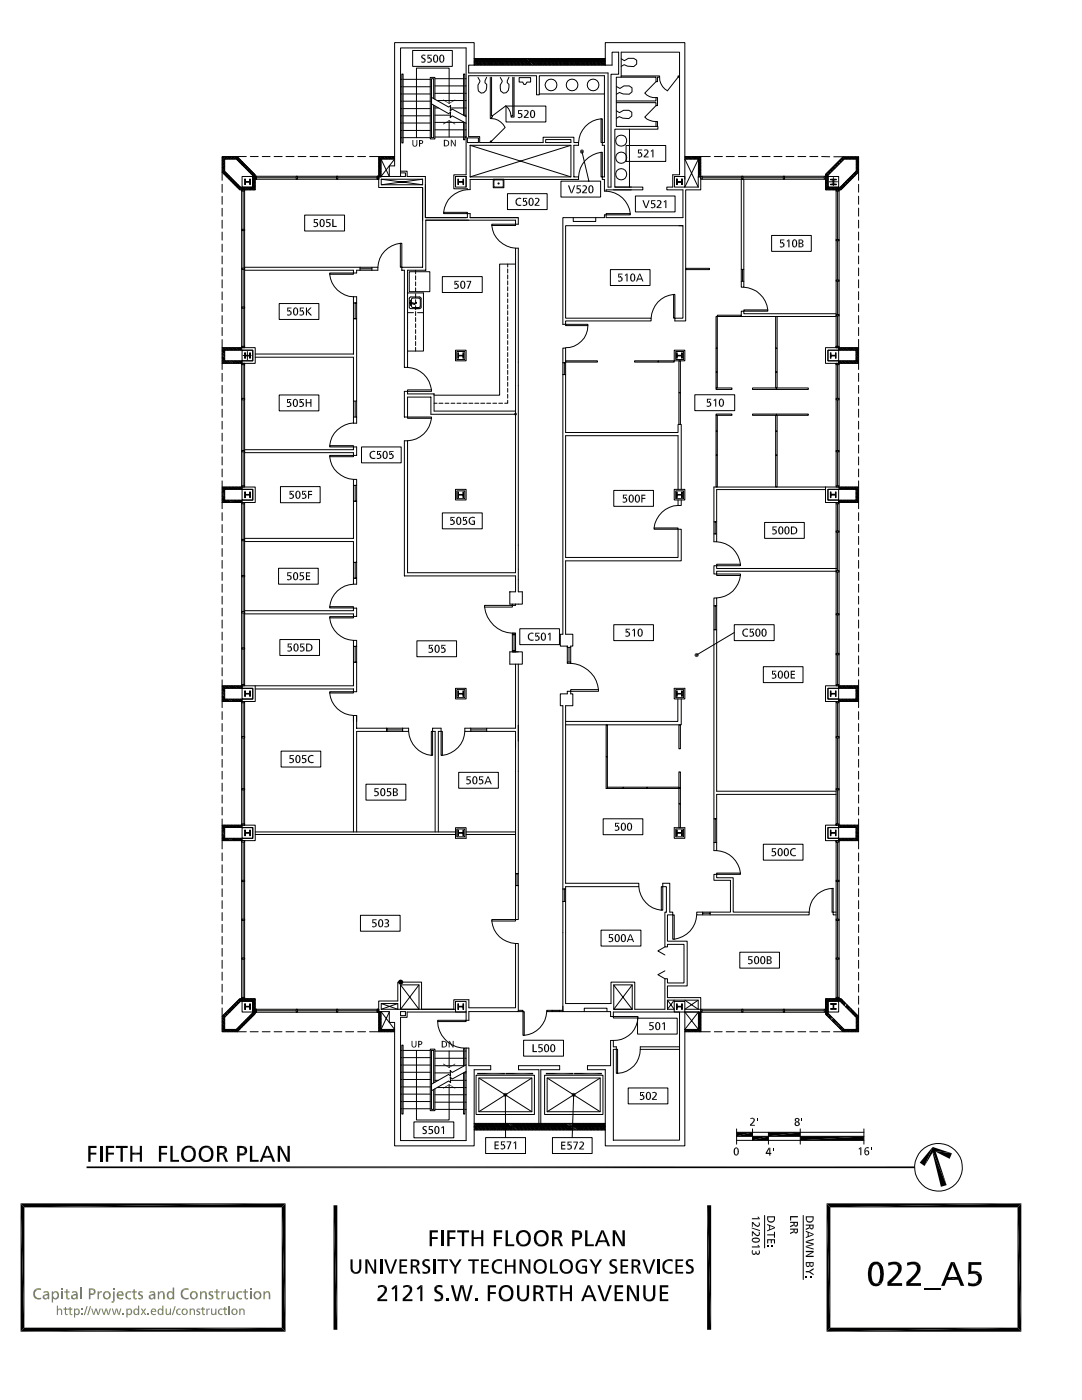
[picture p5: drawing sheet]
<svg xmlns="http://www.w3.org/2000/svg" width="216mm" height="279mm" viewBox="0 0 216 279" stroke-linecap="round" stroke-linejoin="round" font-family="sans-serif">
<g fill="none" stroke="#000" stroke-width=".2">
<path d="M79.9 18.8h.3M79.9 17.3h.3M79.9 15.8h.3M80.2 14.8h.2v13.7h-.2zM80.4 18.8h5.5M80.4 17.3h5.5M80.4 15.8h5.5M82.3 10.1h8v3.2h-8zM86.1 19.4l3.4 2 .4-.4-.1 1.2 .4-.4 2.8 1.5M86.5 19.7v-4h-.4v11.8h.4v-6.5M86.8 19.8v-4.3h-.9v12.2h.9v-6.5M86.8 18.6h5.7"/>
<path d="M86.8 17.1h5.7M86.8 15.7h5.7M92.8 18.6h.2M92.8 17.1h.2M92.8 15.7h.2M93.5 13h28.6v-2.6h1.3v4.4h-1.5v22.5h-.6v-22.7h-27.8zM94.6 13v-4.5h-15.9v24.6h-1v2.1l-1.7-3.4-.4-.6h-1.9M94.6 12.4h26.2M94.6 12.2h26.2M94.6 11.7h26.2M94.6 12.8l.1 .2M94.6 12.6l.4 .4"/>
<path d="M94.6 12l.3 .2M94.6 11.7l.5 .5M94.7 12.4l.6 .6M94.8 11.7l.6 .5M95 12.4l.6 .6M95.1 11.7l.6 .5M95.3 12.4l.6 .6M95.4 11.7l.6 .5M95.6 12.4l.5 .6M95.7 11.7l.6 .5M95.8 12.4l.6 .6M96 11.7l.5 .5"/>
<path d="M96.1 12.4l.6 .6M96.2 11.7l.6 .5M96.4 12.4l.6 .6M96.5 11.7l.6 .5M96.7 12.4l.6 .6M96.8 11.7l.6 .5M97 12.4l.6 .6M97.1 11.7l.6 .5M97.1 15.4l-.3 .7v.4l.3 .3a1.26 1.26 0 0 1-1.1 1.8l-.5-.4a2.16 2.16 0 0 1 .3-2.1l-.4-.6M97.3 12.4l.5 .6M97.4 11.7l.6 .5M97.5 12.4l.6 .6"/>
<path d="M97.6 11.7l.6 .5M97.8 15.4v8.3h.3v-.3h.2v-.3h-.2v-7.7M97.8 12.4l.6 .6M97.9 11.7l.6 .5M98.1 12.4l.6 .6M98.2 11.7l.6 .5M98.4 12.4l.6 .6M98.5 11.7l.6 .5M98.7 12.4l.5 .6M98.8 11.7l.6 .5M98.9 12.4l.6 .6M99.1 11.7l.5 .5"/>
<path d="M99.2 12.4l.6 .6M99.3 11.7l.6 .5M99.5 12.4l.6 .6M99.6 11.7l.6 .5M99.8 12.4l.6 .6M99.9 11.7l.6 .5M100.1 12.4l.5 .6M100.2 11.7l.6 .5M100.3 12.4l.6 .6M100.5 11.7l.5 .5M100.6 12.4l.6 .6M100.7 11.7l.6 .5"/>
<path d="M100.9 12.4l.6 .6M101 11.7l.6 .5M101.2 12.4l.6 .6M101.3 11.7l.6 .5M101.5 12.4l.6 .6M101.6 15.4l-.4 .7v.4l.4 .3a1.26 1.26 0 0 1-1.1 1.8l-.6-.4a2.16 2.16 0 0 1 .3-2.1l-.4-.6M101.6 11.7l.6 .5M101.8 12.4l.5 .6M101.9 11.7l.5 .5M102 12.4l.6 .6M102.2 11.7l.5 .5M102.3 15.4v7.7h-.3v.3h.6v-8"/>
<path d="M102.3 12.4l.6 .6M102.4 11.7l.6 .5M102.6 12.4l.6 .6M102.7 11.7l.6 .5M102.9 12.4l.6 .6M103 11.7l.5 .5M103.2 12.4l.5 .6M103.3 11.7l.5 .5M103.4 12.4l.6 .6M103.5 11.7l.6 .5M103.6 15.5h2.3v.9h-.7l-.3 .4h-.4l-.2-.4h-.7zM103.7 12.4l.6 .6"/>
<path d="M103.8 11.7l.6 .5M104 12.4l.6 .6M104.1 11.7l.6 .5M104.3 12.4l.6 .6M104.4 11.7l.5 .5M104.6 12.4l.6 .6M104.6 11.7l.6 .5M104.9 12.4l.5 .6M104.9 11.7l.6 .5M105.1 12.4l.6 .6M105.2 11.7l.6 .5M105.4 12.4l.6 .6"/>
<path d="M105.5 11.7l.6 .5M105.7 12.4l.6 .6M105.8 11.7l.5 .5M106 12.4l.6 .6M106 11.7l.6 .5M106.3 12.4l.5 .6M106.3 11.7l.6 .5M106.5 12.4l.6 .6M106.6 11.7l.6 .5M106.8 12.4l.6 .6M106.9 11.7l.6 .5M107.1 12.4l.6 .6"/>
<path d="M107.2 11.7l.6 .5M107.4 12.4l.5 .6M107.4 11.7l.6 .5M107.6 18.8h13M107.7 12.4l.5 .6M107.7 11.7l.6 .5M107.9 12.4l.6 .6M108 11.7l.6 .5M108.2 12.4l.6 .6M108.3 11.7l.6 .5M108.5 12.4l.6 .6M108.6 11.7l.6 .5"/>
<path d="M108.8 12.4l.5 .6M108.9 11.7l.5 .5M109.1 12.4l.5 .6M109.1 11.7l.6 .5M109.3 12.4l.6 .6M109.4 11.7l.6 .5M109.6 12.4l.6 .6M109.7 11.7l.6 .5M109.9 12.4l.6 .6M110 11.7l.6 .5M110.2 12.4l.5 .6M110.3 11.7l.5 .5"/>
<path d="M110.4 12.4l.6 .6M110.5 11.7l.6 .5M110.7 12.4l.6 .6M110.8 11.7l.6 .5M111 12.4l.6 .6M111.1 11.7l.6 .5M111.3 12.4l.6 .6M111.4 11.7l.6 .5M111.6 12.4l.5 .6M111.7 11.7l.6 .5M111.8 12.4l.6 .6M112 11.7l.5 .5"/>
<path d="M112.1 12.4l.6 .6M112.2 11.7l.6 .5M112.4 12.4l.6 .6M112.5 11.7l.6 .5M112.7 12.4l.6 .6M112.8 11.7l.6 .5M113 12.4l.5 .6M113.1 11.7l.6 .5M113.2 12.4l.6 .6M113.4 11.7l.5 .5M113.5 12.4l.6 .6M113.6 11.7l.6 .5"/>
<path d="M113.8 12.4l.6 .6M113.9 11.7l.6 .5M114.1 12.4l.6 .6M114.2 11.7l.6 .5M114.4 12.4l.6 .6M114.5 11.7l.6 .5M114.7 12.4l.5 .6M114.8 11.7l.6 .5M114.9 12.4l.6 .6M115 11.7l.6 .5M115.2 12.4l.6 .6M115.3 11.7l.6 .5"/>
<path d="M115.5 12.4l.6 .6M115.6 11.7l.6 .5M115.8 12.4l.6 .6M115.9 11.7l.6 .5M116.1 12.4l.5 .6M116.2 11.7l.6 .5M116.3 12.4l.6 .6M116.5 11.7l.5 .5M116.6 12.4l.6 .6M116.7 11.7l.6 .5M116.9 12.4l.6 .6M117 11.7l.6 .5"/>
<path d="M117.2 12.4l.6 .6M117.3 11.7l.6 .5M117.5 12.4l.6 .6M117.6 11.7l.6 .5M117.7 12.4l.6 .6M117.9 11.7l.5 .5M118 12.4l.6 .6M118.1 11.7l.6 .5M118.3 12.4l.6 .6M118.4 11.7l.6 .5M118.6 12.4l.6 .6M118.7 11.7l.6 .5"/>
<path d="M118.9 12.4l.6 .6M119 11.7l.5 .5M119.2 12.4l.5 .6M119.3 11.7l.5 .5M119.4 12.4l.6 .6M119.5 11.7l.6 .5M119.7 12.4l.6 .6M119.8 11.7l.6 .5M120 12.4l.6 .6M120.1 11.7l.5 .5M120.3 12.4l.5 .6M120.4 11.7l.4 .4"/>
<path d="M120.6 12.4l.2 .3M120.6 11.7l.2 .1M120.8 13v-4.5h15.9v27.3M123 17.3l.7 .4 .8-.6h1.1l.5 .4v.8l-.5 .5h-1.3l-.7-.3-.6 .3M124 11.7l.6 .4 .8-.5h1l.6 .4v.8l-.6 .5-1.2-.1-.7-.3-.5 .4M124 15.2h7.6v.2h-.4v.9h-.3v-.9h-6.9M130.9 16.3l-2.2 2.3a2.62 2.62 0 0 0 2.2 .9M131.6 15.4a3 3 0 0 0 1.6 2.7l2.1-2.7M135.6 15.2h-.3v.2h.3M44.3 31.2h3l3.6 3.7v3h-3.1l-3.5-3.5zM44.3 34.4v1.6M44.3 36.8v1.6"/>
<path d="M44.3 39.2v1.6M44.5 31.2l-.2 .3M44.8 31.8h2.4l3.2 3.2v2.4h-2.4l-3.2-3.2zM44.8 34.1l-.4 .4M44.8 33.8l-.5 .5M44.8 33.5l-.5 .5M44.8 33.2l-.5 .5M44.8 33l-.5 .4M44.8 32.7l-.5 .4M44.8 32.4l-.5 .5M44.8 32.1l-.5 .5M44.8 31.8l-.5 .5"/>
<path d="M44.8 31.2l-.5 .6M44.9 34.3l-.3 .3M45 34.4l-.3 .4M45.1 31.2l-.8 .8M45.2 34.5l-.3 .4M45.3 34.7l-.3 .3M45.4 31.2l-.5 .6M45.5 34.8l-.4 .4M45.6 35l-.3 .3M45.7 31.2l-.5 .6M45.8 35.1l-.4 .3M45.9 35.3l-.3 .3"/>
<path d="M46 31.2l-.5 .6M46 35.4l-.3 .3M46.2 35.5l-.4 .4M46.2 31.2l-.4 .6M46.3 35.7l-.3 .3M46.4 35.8l-.3 .4M46.5 31.2l-.4 .6M46.6 35.9l-.3 .4M46.7 36.1l-.3 .3M46.8 31.2l-.5 .6M46.9 36.2l-.4 .4M47 36.4l-.3 .3"/>
<path d="M47.1 31.2l-.5 .6M47.2 36.5l-.4 .4M47.3 36.7l-.4 .3M47.3 31.3l-.4 .5M47.3 31.2h1.8M47.5 36.8l-.4 .3M47.5 31.4l-.3 .4M47.6 36.9l-.4 .4M47.6 31.5l-.3 .4M47.7 37.1l-.3 .3M47.8 31.7l-.4 .3M47.9 37.2l-.4 .3"/>
<path d="M47.9 31.8l-.3 .4M48 37.3l-.3 .4M48 32l-.3 .3M48.2 32.1l-.4 .4M48.2 37.9h.6v.2h-.6zM48.2 37.9v31.5M48.3 37.4l-.5 .4M48.3 35.2h2.1v2.1h-2.1zM48.3 32.3l-.3 .3M48.5 32.4l-.4 .3M48.5 38.1v7.7M48.6 37.4l-.6 .5"/>
<path d="M48.6 32.6l-.3 .3M48.8 32.7l-.4 .3M48.8 35.7h.2v.5h.8v-.5h.2v1.1h-.2v-.4h-.8v.4h-.2zM48.8 37.9v31.5v-.3h-.6v.3h.6M48.9 37.4l-.6 .5M48.9 32.8l-.3 .3M49 33l-.3 .3M49.1 37.4l-.5 .5M49.2 33.1l-.3 .3M49.3 33.2l-.3 .4M49.4 37.4l-.5 .5M49.4 33.4l-.3 .3"/>
<path d="M49.6 33.5l-.3 .4M49.7 37.4l-.5 .5M49.7 33.7l-.3 .3M49.9 33.8l-.4 .3M50 37.4l-.6 .5M50 31.2h1.5M50 34l-.3 .3M50.2 34.1l-.4 .3M50.2 37.4l-.5 .5M50.3 34.2l-.3 .3M50.4 34.4l-.3 .3M50.6 34.5l-.4 .3"/>
<path d="M50.7 34.6l-.3 .4M50.8 34.8l-.4 .4M50.9 35.2h.3v.6h-.3v-.6h.3v.6h-.3zM50.9 35.2h24.7v.6h-24.7M50.9 37.8l-.1 .1M50.9 37.5l-.3 .4M50.9 37.2l-.6 .7M50.9 37l-.9 .9M50.9 36.7l-.5 .5M50.9 36.4l-.5 .5M50.9 36.1l-.5 .5M50.9 35.8l-.5 .5"/>
<path d="M50.9 35.6l-.5 .5M50.9 35.3l-.5 .5M50.9 35l-.5 .5M51.2 35.5h7.9M52.3 31.2h1.6M54.7 31.2h1.6M57.1 31.2h1.6M59.1 35.2h.3v.6h-.3zM59.4 35.5h7.7M59.5 31.2h1.5M61.8 31.2h1.6M64.2 31.2h1.6"/>
<path d="M66.6 31.2h1.6M67.1 35.2h.3v.6h-.3zM67.4 35.5h7.9M69 31.2h1.6M71.4 31.2h1.5M75.3 35.2h.3v.6h-.3v-.6h.3v.6h-.3zM75.6 35.3v2.1h8.7v6.5M75.6 34.9l.3 .4M75.6 35.2v.1M75.6 31.5l.4 .5M75.6 31.8l.4 .5M75.6 32.1l.4 .5"/>
<path d="M75.6 32.4l.4 .5M75.6 32.6l.4 .5M75.6 32.9l.4 .5M75.6 33.2l.4 .5M75.6 33.5l.4 .5M75.6 33.8l.4 .4M75.6 34l.4 .5M75.6 34.3l.4 .5M75.6 34.6l.4 .5M75.9 31.2l.4 .6M76.1 35.8v1.1h8.2M76.1 35.8h8.2"/>
<path d="M76.1 35.8l8.2 1.1M76.1 31.2l.5 .6M76.4 31.2l.5 .6M76.7 31.2l.5 .6M77 31.2l.4 .6M77.3 31.2l.4 .6M77.5 31.2l.5 .6M77.8 31.2l.5 .6M78.1 31.2l.5 .6M78.4 31.2l.3 .4M78.7 31.2v.1M78.7 31.2h-3.1v4.1"/>
<path d="M79.9 35.2v-25.6h13.1v25.3h-2.4v2.8h2.7v.1M79.9 34.2h1.3v1h3.7v8.2h8.1M79.9 34.5h1v.7h-4.9l2.7-3.4h-2.7v3.5h-.4M79.9 27.5h.3M79.9 26h.3M79.9 24.6h.3M79.9 23.1h.3M79.9 21.7h.3M79.9 20.2h.3M80.4 27.5h5.5M80.4 26h5.5M80.4 24.6h5.5"/>
<path d="M80.4 23.1h5.5M80.4 21.7h5.5M80.4 20.2h5.5M84.3 35.8v1.1M84.3 37.4v15.9h-4.1v.6h.5v19.4h.6M84.3 35.8l-8.2 1.1M84.9 36.8v6.6h8.4v-.8h.5v.8M86.1 20.7l3.4 2 .4-.3-.1 1.1 .4-.4 2.8 1.5M86.8 27.3h5.7M86.8 25.9h5.7M86.8 24.4h5.7M86.8 23h3.1"/>
<path d="M86.8 21.5h.7M87.2 20.1h5.3M89.6 20.7v-7.1h-6.5v13.9M89.6 24v3.3M89.9 21.5h2.6M90.9 35.2h2.1v2.1h-2.1zM91.4 35.7h.1v.5h.9v-.5h.1v1.1h-.1v-.4h-.9v.4h-.1zM92.5 23v-8.2h.3v8.3M92.5 24.3v3.6h.3v-3.4M92.8 27.3h.2M92.8 25.9h.2M92.8 23h.2"/>
<path d="M92.8 21.5h.2M92.8 20.1h.2M93 35.2v2.1M93.3 27.5h2.2v.9h-2.2zM93.3 37.8a5 5 0 0 0-4.8 4.6M93.8 29h20.1v6.3h-20.1M93.8 29v6.3M93.8 29l20.1 6.3M97.8 28.4v-.2h.3v.2M98.1 23.7a3.1 3.1 0 0 1 2.7 1.7l-2.7 2.8M98.3 23.1l2.6-2 .6 .6 .5 1.4M98.4 35.8h2.1v1.7h-2.1z"/>
<path d="M98.6 35.9h1.8v1.4h-1.8zM101 21.2h7.9v3.1h-7.9zM101.3 38.7h7.9v3.1h-7.9zM108.9 27.9h5v.5h-5zM111.9 36.2h7.9v3.1h-7.9zM113.9 29l-20.1 6.3M115.4 28.4h-.9v-1h-6.1v1h-12.7v-1.1h-2.2v-12.2h13.6v3.8h.5v-3.8h13v13.3h-.7v-4.7h.3v5.3h.4v6.3h-.7v-4.9h.3v5.4h.4v2.3h.3M115.4 28.4v.6h-.9v6.3h.9M115.4 35.3v.5M115.5 35.8h-21.7v2h-.5M116.1 30.2l1.4 6M119.9 30.4a5.1 5.1 0 0 0-4.5 4.9"/>
<path d="M119.9 23.7a5 5 0 0 0-4.5 4.7M120.9 38.1a5 5 0 0 1 4.9 4.5M122.7 37.3h5.6v.6h-5.9M123 22.1l.6 .4 .8-.5h1.1l.6 .4v.8l-.6 .5-1.3-.1-.6-.3-.6 .3M123 20.2h7.9v-.7h.3v1.6h-.3v-.6h-7.9M124.9 29h7.9v3.2h-7.9zM125.6 25.8v11.5M126 37.3h-3.3v-11.5h8.6v-.6h-8.3v-9.8h1v-5h11.6v24.5h-1.4v2.4h-1.1v.6h3.2v5.5h-15.4v-.5h-.3v.5h-8.3v21.3h.6v-.6h17v-.6h-17v-18.5h23.4M126 37.9h-5.1v.2M126.8 39.1h7.9v3.2h-7.9zM130.9 25.2v-.9h.3v.9M130.9 21.1l-2.2 2.3a3.2 3.2 0 0 0 2.2 .9"/>
<path d="M134.6 35.2h2.1v2.1h-2.1zM135 35.7h.1v.5h.9v-.5h.1v1.1h-.1v-.4h-.9v.4h-.1zM136.7 31.2h3.1v4.1M136.7 31.5l.2 .3M136.7 31.2l.5 .6M137 31.2l.5 .6M137.3 31.2l.5 .6M137.6 31.2l.4 .6M137.9 31.2l.4 .6M138.1 31.2l.5 .6M138.4 31.2l.5 .6M138.7 31.2l.5 .6"/>
<path d="M139 31.2l.8 .9M139.3 31.2l.5 .6M139.4 35l.3 .3M139.4 35.3v-3.5h-2.7l2.6 5.5M139.4 34.7l.4 .5M139.4 34.5l.4 .4M139.4 34.2l.4 .4M139.4 33.9l.4 .5M139.4 33.6l.4 .5M139.4 33.3l.4 .5M139.4 33.1l.4 .4M139.4 32.8l.4 .4"/>
<path d="M139.4 32.5l.4 .5M139.4 32.2l.4 .5M139.4 31.9l.4 .5M139.4 31.8l-2.7 5.5h2.6M139.5 31.2l.3 .3M139.8 35.2h.3v.6h-.3zM139.8 35.3v2.6h-3v26.2h-2.1v-.6h1.6v-18.5h-.8M139.8 35.3h-.5v2M140.1 35.2h24.4M140.1 35.8h24.4M140.1 35.5h7.9M141.7 31.2l-1.9 .1"/>
<path d="M142.5 31.2h1.6M144.9 31.2h1.6M147.3 31.2h1.6M147.9 35.8h.5v21.5h-.5zM148 35.2h.3v.6h-.3zM148.3 35.5h8M149.7 31.2h1.6M152.1 31.2h1.6M154.4 31.2h1.6M156.3 35.2h.2v.6h-.2zM156.5 35.5h8M156.8 31.2h1.6"/>
<path d="M159.2 31.2h1.6M161.6 31.2h1.6M164 31.2l1.6 .1M164.5 35.2h.2v.6h-.2zM164.7 37.6l.3 .3M164.7 37.3l.5 .6M164.7 37.1l.8 .8M164.7 36.8l.5 .5M164.7 36.5l.5 .5M164.7 36.2l.5 .5M164.7 35.9l.5 .5M164.7 35.7l.5 .5"/>
<path d="M164.7 35.4l.5 .5M164.7 35.1l.5 .5M164.7 34.8l.5 .5M164.8 34.7l.4 .4M165 34.5l.3 .4M165.1 34.4l.4 .3M165.2 35.2h2.1v2.1h-2.1zM165.3 37.4l.5 .5M165.3 34.2l.3 .4M165.4 34.1l.3 .4M165.5 36.3h1.6M165.6 37.4l.5 .5"/>
<path d="M165.6 34l.3 .3M165.7 33.8l.3 .4M165.7 35.8h1.2v.1h-.5v.8h.5v.2h-1.2v-.2h.5v-.8h-.5zM165.8 33.7l.4 .3M165.9 37.4l.5 .5M166 33.5l.3 .4M166.1 37.4l.5 .5M166.1 33.4l.4 .3M166.2 33.3l.4 .3M166.3 35.4v1.6M166.4 33.1l.3 .4M166.4 31.3h1.8l.5 .5"/>
<path d="M166.4 37.4l.5 .5M166.5 33l.4 .3M166.7 32.9l.3 .3M166.7 37.4l.5 .5M166.8 32.7l.3 .4M166.8 37.9h.6v.2h-.6zM166.8 37.9v31.5v-.3h.6v.3h-.6M167 37.4l.5 .5M167 32.6l.3 .3M167.1 32.4l.3 .4M167.1 38.1v9.7M167.2 32.3l.4 .3"/>
<path d="M167.3 37.4l.5 .5M167.4 32.1l.3 .4M167.4 37.9v31.5M167.5 32l.4 .3M167.6 37.4l.3 .4M167.6 31.9l.4 .3M167.7 37.3l.4 .3M167.8 31.7l.3 .3M167.9 37.1l.3 .4M167.9 31.6l.4 .3M168 37l.4 .3M168.1 31.5l.3 .3"/>
<path d="M168.1 36.8l.4 .4M168.2 31.3h3.1v3l-3.5 3.6h-3.1v-3.1zM168.3 36.7l.3 .3M168.4 36.6l.3 .3M168.4 31.8h2.5v2.3l-3.3 3.3h-2.4v-2.4zM168.4 31.3l.6 .5M168.6 36.4l.3 .3M168.7 36.3l.3 .3M168.7 31.3l.5 .5M168.8 36.2l.4 .3M169 36l.3 .3M169 31.3l.5 .5"/>
<path d="M169.1 35.9l.4 .3M169.2 35.7l.4 .4M169.3 31.3l.5 .5M169.4 35.6l.4 .3M169.5 35.4l.4 .4M169.6 31.3l.5 .5M169.7 35.3l.3 .3M169.8 35.2l.4 .3M169.8 31.3l.5 .5M170 35l.3 .3M170.1 34.9l.3 .3M170.1 31.3l.5 .5"/>
<path d="M170.3 34.8l.3 .3M170.4 34.6l.3 .3M170.4 31.3l.9 .9M170.5 34.5l.4 .3M170.7 34.3l.3 .4M170.7 31.3l.6 .6M170.8 34.2l.4 .3M170.9 34l.4 .4M170.9 33.7l.4 .4M170.9 33.4l.4 .5M170.9 33.1l.4 .5M170.9 32.8l.4 .5"/>
<path d="M170.9 32.5l.4 .5M170.9 32.3l.4 .4M170.9 32l.4 .5M171 31.3l.3 .3M171.3 31.3h.1M171.3 34.3v1.7M171.3 36.8v1.6M171.3 39.2v1.6M44.3 41.6v1.5M44.3 43.9v1.7M44.3 46.3v1.6M44.3 48.7v1.6"/>
<path d="M44.3 51.1v1.6M44.3 53.5v1.6M44.3 55.8v1.6M44.3 58.3v1.5M48.2 45.8h.6v.2h-.6zM48.2 53.5h.6v.3h-.6zM48.5 46v7.5M48.5 53.8v7.5M48.8 53.3h26.6M60.8 42.9h7.9v3.2h-7.9zM65.8 54.5h4.7v.2h-4.7zM65.8 54.7a5 5 0 0 0 4.7 4.5"/>
<path d="M70.5 59.2v11.5h-19.6M70.5 59.2h.7v4.4M71.8 53.3v.6M71.8 53.6h2.4M74.2 53.3v.6zM75.4 53.3v.6h-4.2v.6h-.7v-.6h-21.7M79.9 48.6h.3v4.7h-.3zM79.9 48.6a5 5 0 0 0-4.5 4.7M81.3 58.5h3.2v11.6h-3.2M81.7 54.2h4.1v4h-4.1zM81.7 59.4h2.2v2.1h-2.2zM81.9 59.9h.1v.2h-.1z"/>
<path d="M82.2 59.6h1.6v1.7h-1.6zM82.9 53.9v.8M82.9 55v.8M82.9 56.3v.7M82.9 57.4v.8M82.9 58.6v.8M82.9 59.8v.8M88.3 55.2h7.9v3.2h-7.9zM88.5 42.4h4.8v.2h-4.8zM93.8 43.4h9.6v1.3h-.5v-.8h-17.9v10h-3.7v19.4M93.8 43.4h9.6M98.1 44.7h4.8v.3h-4.8z"/>
<path d="M98.1 45a5 5 0 0 0 5.3 4.5v68.6h.8v2.5h-2.5v-2.5h1.2v-3.2h-22.2v-26.9h.6M101.3 52.7v.6M101.3 53.7v.8M101.3 54.9v.8M101.3 56v.9M101.3 57.2v.8M101.3 58.5v.7M101.3 59.6v.8M102.9 52.7h-3.2v26.2h-13.1M102.9 49.5v64.8h-21.6v-26.3M114.4 43.4v.8h4.5v-.8M120.9 42.6h4.9v.3h-4.9z"/>
<path d="M121.8 53.8h7.9v3.2h-7.9zM134.4 58.8h.3v4.7h-.3zM134.4 58.8a5 5 0 0 0-4.5 4.7M136.8 53.6h4.8v.2h-4.8zM147.9 56.1h.5M147.9 53.8h.5M148.2 53.8v2.3M148.4 57.3a5.1 5.1 0 0 1 4.8 4.5M154 47h7.9v3.2h-7.9zM166.8 47.8h.6v.2h-.6zM166.8 55.9h.6v.2h-.6zM167.1 48v7.9"/>
<path d="M167.1 56.1v6.7M171.3 41.5v1.6M171.3 43.9v1.6M171.3 46.3v1.6M171.3 48.7v1.6M171.3 51.1v1.6M171.3 53.5v1.5M171.3 55.8v1.6M171.3 58.2v1.6M44.3 69.4h6.6v3.1h-6.6zM44.3 70.7l.5 .5M44.3 70.5l.5 .5"/>
<path d="M44.3 72.4l.1 .1M44.3 72.2l.4 .3M44.3 71.9l.7 .6M44.3 71.6l1 .9M44.3 71.3l.5 .5M44.3 71l.5 .5M44.3 70.2l.5 .5M44.3 69.9l.5 .5M44.3 69.6l.5 .5M44.3 67.8l.1 1.6 .5 .5M44.3 60.6v1.6M44.3 63v1.6"/>
<path d="M44.3 65.4v1.6M44.3 72.5v1.2M44.3 74.5v1.6M44.3 76.9v1.6M44.3 79.3v1.6M44.7 69.4l.4 .5M44.8 69.9h5.7v2.1h-5.7zM45 69.4l.4 .5M45 72l.5 .5M45.2 69.4l.5 .5M45.3 72l.5 .5M45.5 69.4l.5 .5"/>
<path d="M45.6 72l.5 .5M45.8 69.4l.5 .5M45.9 72l.5 .5M46.1 69.4l.4 .5M46.1 72l.6 .5M46.4 69.4l.4 .5M46.4 72l.5 .5M46.6 69.4l.5 .5M46.7 72l.5 .5M46.9 69.4l.5 .5M47 72l.5 .5M47.2 69.4l.5 .5"/>
<path d="M47.3 72l.5 .5M47.5 69.4l.5 .5M47.6 72l.4 .5M47.8 69.4l.4 .5M47.8 72l.5 .5M48 69.4l.3 .3M48.1 72l.2 .2M48.2 61.3h.6v.2h-.6zM48.2 79.5h.6v.3h-.6zM48.2 72.5v24.4M48.3 69.9h2.1v2.1h-2.1zM48.3 72v.5"/>
<path d="M48.5 71h1.6M48.5 61.5v7.6M48.5 72.8v6.7M48.5 79.8v10.1M48.8 70.4h.2v.5h.8v-.5h.2v1.1h-.2v-.5h-.8v.5h-.2zM48.8 72.5h-.6v.3h.6v-.3v24.4M49.4 70.1v1.7M50.9 71.3h19.6v13.2h.7v-4.4M55.7 60.6h7.9v3.2h-7.9zM55.7 78.8h7.9v3.2h-7.9zM70.5 60.5h.7M70.5 63.6h.7"/>
<path d="M70.9 60.5v3.1M71.2 63.6v16.5h-.7M81.3 77.8h4.8v.3h-4.8zM81.3 73.3a5 5 0 0 1 4.8 4.5M81.3 62.4h1.2M81.9 60.8l.1 .1zM81.9 60.4l.1 .1h-.1zM82 60.3l.8 .4h-.1l-.8-.2M82.1 60.4l-.2-.2-.2 .3 .2 .2 .2-.1M82.9 60.5h.2M82.9 60.4l.2 .1M82.9 61v.8"/>
<path d="M82.9 62.2v.8M82.9 63.4v.8M82.9 64.6v.8M82.9 65.8v.7M82.9 67v.8M82.9 68.2v.8M82.9 69.3v.8M83.1 60.5h-.2M83.1 60.4h-.2v.1h.2M83.3 62.4h1.2M90.9 69.9h2.1v2.1h-2.1zM91.1 70.1h1.7v1.7h-1.7z"/>
<path d="M91.4 70.4h.1v.5h.9v-.5h.1v1.1h-.1v-.5h-.9v.5h-.1zM101.3 79.9v.6h-.6M101.3 60.8v.8M101.3 62v.8M101.3 63.2v.8M101.3 64.4v.8M101.3 65.6v.8M101.3 66.8v.8M101.3 68v.7M101.3 69.2v.7M101.3 70.4v.8M101.3 71.5v.8"/>
<path d="M101.3 72.7v.8M101.3 73.9v.8M101.3 75.1v.8M101.3 76.3v.8M101.3 77.5v.8M101.3 78.7v.8M112.3 72.4v-2.9h.6v2.9M112.3 72.4v54.2h-.5v2.3h1.4M112.3 74.8h.6M112.3 72.4h.6M112.6 72.4v2.4M112.9 64.7h4.4v.3h-4.4z"/>
<path d="M112.9 72h6.3v.3h-6.3zM112.9 72.4v13.9h22.4v-1.6h.3M117.3 65a4.4 4.4 0 0 1-4.4 4.4M126.6 72h4.8v.3h-4.8zM131.4 72h3.1v.3h-3.1zM134.5 69.9h2.2v2.1h-2.2zM134.8 70.1h1.6v1.7h-1.6zM135 70.4h.1v.5h.9v-.5h.1v1.1h-.1v-.5h-.9v.5h-.1zM135.5 72h.3v6.4h-.3zM135.5 78.4h.3v6.3h-.3zM138.6 78.8h8v3.2h-8zM142.9 63.2h.2v6.3h-.2z"/>
<path d="M142.9 69.5h.2v4.8h-.2zM142.9 74.3h.2v3.1h-.2zM142.9 77.4h3.1v.3h-3.1zM143.1 62.9h4.8v.3h-4.8zM148.4 61.8h4.8v.3h-4.8zM150.2 77.4h4.7v.3h-4.7zM154.8 63.2h.3v6.3h-.3zM154.8 69.5h.3v4.8h-.3zM154.8 74.3h.3v3.1h-.3zM154.9 77.4h6.4v.3h-6.4zM164.7 69.4h6.6v3.1h-6.6zM165.2 69.9h5.6v2.1h-5.6z"/>
<path d="M165.2 69.9h2.1v2.1h-2.1zM165.7 70.4h.1v.5h.9v-.5h.1v1.1h-.1v-.5h-.9v.5h-.1zM166.8 69.1h.5v.3h-.5zM166.8 62.8h.6v.2h-.6zM166.8 79.5h.6v.3h-.6zM166.8 62.6h-18.4v-.5h-.5v1.1h18.9M166.8 72.5h.6v.3h-.6v-.3v24.4M167.1 63v6.1M167.1 72.8v6.7M167.1 79.8v10.1M167.3 72.3l.3 .2M167.3 72.5l.1-.5 .5 .5"/>
<path d="M167.3 69.8l.2 .1M167.3 69.5l.5 .4M167.3 69.4v.5M167.4 72.5v24.4M167.6 69.4l.5 .5M167.7 72l.4 .5M167.9 69.4l.4 .5M168 72l.4 .5M168.1 69.4l.5 .5M168.2 72l.5 .5M168.4 69.4l.5 .5M168.5 72l.5 .5"/>
<path d="M168.7 69.4l.5 .5M168.8 72l.5 .5M169 69.4l.5 .5M169.1 72l.4 .5M169.2 69.4l.6 .5M169.4 72l.4 .5M169.5 69.4l.5 .5M169.6 72l.5 .5M169.8 69.4l.5 .5M169.9 72l.5 .5M170.1 69.4l.5 .5M170.2 72l.5 .5"/>
<path d="M170.4 69.4l.9 1M170.5 72l.4 .5M170.6 69.4l.7 .7M170.8 72l.4 .5M170.8 71.8l.5 .5M170.8 71.5l.5 .6M170.8 71.2l.5 .6M170.8 71l.5 .5M170.8 70.7l.5 .5M170.8 70.4l.5 .5M170.8 70.1l.5 .5M170.9 69.4l.4 .4"/>
<path d="M171.2 69.4l.1 .1M171.3 60.6v1.6M171.3 63v1.6M171.3 65.4v1.6M171.3 67.7v1.7M171.3 72.5v1.2M171.3 74.5v1.6M171.3 76.9v1.6M171.3 79.3v1.6M44.3 97.2h6.6v3.1h-6.6zM44.3 98.6l.5 .5M44.3 98.3l.5 .5"/>
<path d="M44.3 99.9l.4 .4M44.3 99.7l.7 .6M44.3 99.4l1 .9M44.3 99.1l.5 .5M44.3 98.8l.5 .5M44.3 98l.5 .5M44.3 97.7l.5 .5M44.3 97.4l.5 .5M44.3 96l.1 1.2 .5 .5M44.3 81.7v1.6M44.3 84.1v1.5M44.3 86.4v1.6"/>
<path d="M44.3 88.8v1.6M44.3 91.2v1.6M44.3 93.6v1.6M44.7 97.2l.4 .5M44.8 97.7h5.7v2.1h-5.7zM44.9 97.2l.5 .5M45 99.8l.5 .5M45.2 97.2l.5 .5M45.3 99.8l.5 .5M45.5 97.2l.5 .5M45.6 99.8l.5 .5M45.8 97.2l.5 .5"/>
<path d="M45.9 99.8l.5 .5M46.1 97.2l.4 .5M46.1 99.8l.6 .5M46.4 97.2l.4 .5M46.4 99.8l.5 .5M46.6 97.2l.5 .5M46.7 99.8l.5 .5M46.9 97.2l.5 .5M47 99.8l.5 .5M47.2 97.2l.5 .5M47.3 99.8l.5 .5M47.5 97.2l.4 .5"/>
<path d="M47.6 99.8l.4 .5M47.8 97.2l.4 .5M47.8 99.8l.5 .5v-.5M48 97.2l.3 .3M48.1 99.8l.2 .2M48.2 96.9h.6v.3h-.6zM48.2 89.9h.6v.3h-.6zM48.3 97.7h2.1v2.1h-2.1zM48.3 97.2v.5M48.5 90.2v6.7M48.8 98.2h.2v.5h.8v-.5h.2v1.1h-.2v-.5h-.8v.5h-.2zM48.8 89.7h21.7v-.5h.7v1.7h-.7v-.6h-21.7"/>
<path d="M56 97.1h7.9v3.2h-7.9zM65.8 90.9h4.7v.2h-4.7zM65.8 88.9h4.7v.3h-4.7zM65.8 91.1a5 5 0 0 0 4.7 4.6M70.5 96.9v-1.2h.7v20.9h-.7v-1.2M70.5 84.4a5 5 0 0 0-4.7 4.5M70.5 96.9v10.5h-21.7M70.5 83.2h.7M70.5 96.9h.7M70.9 80.1v3.1M70.9 96.9v3.1M72.1 89.2h8v3.2h-8z"/>
<path d="M81.3 83.2h4.8v.3h-4.8zM86.1 83.5a5 5 0 0 1-4.8 4.5M86.6 80.5h.6M87.6 80.5h.8M88.8 80.5h.8M90 80.5h.8M90.9 97.7h2.1v2.1h-2.1zM91.1 98h1.7v1.5h-1.7zM91.2 80.5h.8M91.4 98.2h.1v.5h.9v-.5h.1v1.1h-.1v-.5h-.9v.5h-.1zM92.4 80.5h.8M93.6 80.5h.8"/>
<path d="M94.7 80.5h.8M95.9 80.5h.8M97.1 80.5h.8M98.3 80.5h.8M99.5 80.5h.8M102.9 82h-16.3v-3.4h-5.3v-.5h-.6v5.1h.6v-4h4.7v3.5h16.9M122.5 97.9h7.9v3.1h-7.9zM134.5 97.7h2.2v2.1h-2.2zM134.8 98h1.6v1.5h-1.6zM135 98.2h.1v.5h.9v-.5h.1v1.1h-.1v-.5h-.9v.5h-.1zM135.3 99.8v1.1h.6v-1.1M135.3 97.7v-10.7h-22.4v24.3h22.4v-5.7h.6v6.3h-23v14.7h1.4v2.3h-.4v3.5"/>
<path d="M135.6 84.7h.3v13M142.9 90.8h.2v6.4h-.2zM142.9 86.1h.2v4.7h-.2zM142.9 82.9h.2v3.2h-.2zM142.9 82.6h3.1v.3h-3.1zM150.2 82.6h4.7v.3h-4.7zM154.8 90.8h.3v6.4h-.3zM154.8 86.1h.3v4.7h-.3zM154.8 82.9h.3v3.2h-.3zM154.9 82.6h6.4v.3h-6.4zM164.7 97.2h6.6v3.1h-6.6zM164.8 97.2h-22.3v10.9h.5v-10.4h21.7"/>
<path d="M165.2 97.7h5.6v2.1h-5.6zM165.2 97.7h2.1v2.1h-2.1zM165.7 98.2h.1v.4h.9v-.4h.1v1.1h-.1v-.5h-.9v.5h-.1zM166.8 96.9h.6v.3h-.6zM166.8 89.9h.6v.3h-.6zM167.1 90.2v6.7M167.3 97.5l.2 .2M167.3 97.2l.5 .5M167.6 97.2l.5 .5M167.7 99.8l.4 .5M167.9 97.2l.4 .5M167.9 99.8l.5 .5"/>
<path d="M168.1 97.2l.5 .5M168.2 99.8l.5 .5M168.4 97.2l.5 .5M168.5 99.8l.5 .5M168.7 97.2l.5 .5M168.8 99.8l.5 .5M169 97.2l.5 .5M169.1 99.8l.4 .5M169.2 97.2l.5 .5M169.4 99.8l.4 .5M169.5 97.2l.5 .5M169.6 99.8l.5 .5"/>
<path d="M169.8 97.2l.5 .5M169.9 99.8l.5 .5M170.1 97.2l.5 .5M170.2 99.8l.5 .5M170.4 97.2l.9 .9M170.5 99.8l.4 .5M170.6 97.2l.7 .7M170.8 99.8l.4 .5M170.8 99.6l.5 .5M170.8 99.3l.5 .5M170.8 99.1l.5 .4M170.8 98.8l.5 .5"/>
<path d="M170.8 98.5l.5 .5M170.8 98.2l.5 .5M170.8 97.9l.5 .5M170.9 97.2l.4 .4M171.2 97.2l.1 .1M171.3 81.7v1.6M171.3 84.1v1.5M171.3 86.4v1.6M171.3 88.8v1.6M171.3 91.2v1.6M171.3 93.6v1.6M171.3 96v1.2"/>
<path d="M44.3 102.3v1.6M44.3 104.7v1.6M44.3 107.1v1.6M44.3 109.5v1.5M44.3 111.8v1.6M44.3 114.2v1.6M44.3 116.6v1.6M44.3 119v1.6M44.4 100.3l-.1 1.2M48.2 114.9h.6v.2h-.6zM48.2 107.7h.6v.2h-.6zM48.2 100.5v36.1"/>
<path d="M48.5 100.5v7.2M48.5 107.9v7M48.5 115.1v6.9M48.8 100.5h-.6v-.2h.6v36.3M48.8 108.1h21.7v7.3M55.6 113.4h7.9v3.2h-7.9zM70.5 116.6a5 5 0 0 0-4.7 4.5M70.5 100h.7M70.5 112.2h.7M70.5 115.4h.7M70.9 112.2v3.2M88.3 102.4h7.9v3.1h-7.9z"/>
<path d="M130.5 105.4h4.8v.2h-4.8zM135.3 100.9a5 5 0 0 0-4.8 4.5M142.5 106.6h.5M142.5 104.1h.5M142.7 104.1v2.5M143 114.6h4.7v.3h-4.7zM143 112.6h4.7v.3h-4.7zM143 108.1a5 5 0 0 1 4.7 4.5M147.7 114.9a5 5 0 0 1-4.7 4.4M152.6 104.3h7.9v3.1h-7.9zM166.8 113.9h.6v.3h-.6zM166.8 106h.6v.2h-.6z"/>
<path d="M166.8 100.5h.6v-.2h-.6v36.3M167 113.5h-24v-.6h-.5v1.7h.5v-.6h24M167.1 100.5v5.5M167.1 106.2v7.7M167.1 114.2v8.3M167.3 100.1l.3 .2M167.3 100.3l.1-.5 .5 .5M167.4 100.5v36.1M171.3 100.3v1.2M171.3 102.3v1.6M171.3 104.7v1.6M171.3 107.1v1.6"/>
<path d="M171.3 109.5v1.5M171.3 111.8v1.6M171.3 114.2v1.6M171.3 116.6v1.6M171.3 119v1.6M44.3 136.9h6.6v3.1h-6.6zM44.3 138.4l.5 .5M44.3 138.1l.5 .5M44.3 139.8l.2 .2M44.3 139.5l.5 .5M44.3 139.2l.8 .8M44.3 139l.5 .4"/>
<path d="M44.3 138.7l.5 .5M44.3 137.8l.5 .5M44.3 137.5l.5 .5M44.3 137.3l.5 .5M44.3 137l.5 .5M44.3 121.4v1.5M44.3 123.7v1.6M44.3 126.2v1.5M44.3 128.5v1.6M44.3 130.9v1.6M44.3 133.3v1.6M44.3 135.7v1.2"/>
<path d="M44.3 140v1.2M44.5 136.9l.5 .5M44.8 136.9l.5 .5M44.8 137.4h5.7v2.1h-5.7zM44.9 139.5l.4 .5M45 136.9l.6 .5M45.2 139.5l.4 .5M45.3 136.9l.5 .5M45.4 139.5l.5 .5M45.6 136.9l.5 .5M45.7 139.5l.5 .5M45.9 136.9l.5 .5"/>
<path d="M46 139.5l.5 .5M46.2 136.9l.5 .5M46.3 139.5l.5 .5M46.4 136.9l.5 .5M46.6 139.5l.4 .5M46.7 136.9l.5 .5M46.9 139.5l.4 .5M47 136.9l.5 .5M47.1 139.5l.5 .5M47.3 136.9l.5 .5M47.4 139.5l.5 .5M47.6 136.9l.4 .5"/>
<path d="M47.7 139.5l.5 .5M47.9 136.9l.4 .4M48 139.5l.3 .3M48.1 136.9l.2 .1M48.2 140h.6v.3h-.6zM48.2 136.6h.6v.3h-.6zM48.2 129.3h.6v.2h-.6zM48.2 122h.6v.3h-.6zM48.3 139.5v.1M48.3 137.4h2.1v2.1h-2.1zM48.3 136.9v.5M48.3 139.5v.5"/>
<path d="M48.5 122.3v7M48.5 129.5v7.1M48.8 137.9h.2v.5h.8v-.5h.2v1.1h-.2v-.5h-.8v.5h-.2zM48.8 121.9h21.7v-.5h.7v1.6h-.7v-.5h-21.7M55.8 127.6h8v3.2h-8zM65.8 123.1h4.7v.2h-4.7zM65.8 121.1h4.7v.2h-4.7zM65.8 138h4.7v.3h-4.7zM65.8 123.3a5 5 0 0 0 4.7 4.5M65.8 138.3a5 5 0 0 0 4.7 4.5M70.5 127.8h.7v10.2h-.7v-.5h-19.6M70.5 127.8v9.1h-19.6"/>
<path d="M70.5 129h.7M70.5 132.2h.7M70.9 129v3.2M83.2 127.9h7.9v3.2h-7.9zM90.9 137.4h2.1v2.1h-2.1zM91.1 137.6h1.7v1.6h-1.7zM91.4 137.9h.1v.5h.9v-.5h.1v1.1h-.1v-.5h-.9v.5h-.1zM96.7 120.8h5.5v.4h-5.5zM96.7 121.2a5.9 5.9 0 0 0 6.2 5.2M101.7 130.1h2.5v2.4h-2.5zM102.2 126.4h.7v.3h-.7zM102.2 129.8h.7v.3h-.7z"/>
<path d="M102.2 126.7h.7v3.1h-.7zM102.2 120.6v.2h.7v-.2M102.2 130.1h1.2M102.6 126.7v3.1M102.9 129.2v.9M102.9 132.5v12.8h-5.8M103.4 132.5v44.2M103.7 125.5h7.9v3.2h-7.9zM113.2 128.9v.3h.7M113.2 128.9v3.2M113.5 129.2v2.9M113.9 137.6h5.5v.4h-5.5z"/>
<path d="M113.9 132.4a5.9 5.9 0 0 1 5.5 5.2M113.9 132.1h-.7v.3h.7M122.5 124.7h7.9v3.1h-7.9zM134.5 137.4h2.2v2.1h-2.2zM134.8 137.6h1.6v1.6h-1.6zM135 137.9h.1v.5h.9v-.5h.1v1.1h-.1v-.5h-.9v.5h-.1zM135.3 139.5v4.5h-22.4M135.9 139.5v5.2h-23M142.5 120.9h.5M142.5 125.7h.5M142.7 120.9v4.8M146.5 124.7h8v3.1h-8z"/>
<path d="M146.5 126.2l-7.5 4.5M152.3 133.1h7.9v3.1h-7.9zM164.7 136.9h6.6v3.1h-6.6zM165.2 137.4h5.6v2.1h-5.6zM165.2 137.4h2.1v2.1h-2.1zM165.7 137.9h.1v.5h.9v-.5h.1v1.1h-.1v-.5h-.9v.5h-.1zM166.8 140h.6v.3h-.6zM166.8 136.6h.6v.3h-.6zM166.8 130.4h.6v.3h-.6zM166.8 122.5h.6v.2h-.6zM167.1 122.7v7.7M167.1 130.7v5.9"/>
<path d="M167.3 139.9l.1 .1M167.3 139.7l.4 .3M167.3 137.1l.3 .3M167.3 137.4l.1-.5 .5 .5M167.3 139.5v.5M167.5 139.5l.5 .5M167.7 136.9l.4 .5M167.8 139.5l.5 .5M168 136.9l.4 .5M168.1 139.5l.4 .5M168.2 136.9l.5 .5M168.4 139.5l.4 .5"/>
<path d="M168.5 136.9l.5 .5M168.6 139.5l.5 .5M168.8 136.9l.5 .5M168.9 139.5l.5 .5M169.1 136.9l.5 .5M169.2 139.5l.5 .5M169.4 136.9l.4 .5M169.5 139.5l.5 .5M169.6 136.9l.5 .5M169.8 139.5l.4 .5M169.9 136.9l.5 .5M170.1 139.5l.4 .5"/>
<path d="M170.2 136.9l.5 .5M170.3 139.5l.5 .5M170.5 136.9l.8 .8M170.6 139.5l.5 .5M170.8 136.9l.5 .5M170.8 139.4l.5 .6v1.2M170.8 139.2l.5 .5M170.8 138.9l.5 .5M170.8 138.6l.5 .5M170.8 138.3l.5 .6M170.8 138l.5 .6M170.8 137.8l.5 .5"/>
<path d="M170.8 137.5l.5 .5M171.1 136.9l.2 .3M171.3 121.4v1.5M171.3 123.7v1.6M171.3 126.2v1.5M171.3 128.5v1.6M171.3 130.9v1.6M171.3 133.3v1.6M171.3 135.7v1.2M44.3 142v1.6M44.3 144.4v1.6M44.3 146.8v1.6"/>
<path d="M44.3 149.1v1.6M44.3 151.6v1.5M44.3 153.9v1.6M44.3 156.3v1.6M44.3 158.7v1.6M48.2 147h.6v.3h-.6zM48.2 157.4h.6v.2h-.6zM48.2 140.3v24.4M48.5 140.3v6.7M48.5 147.3v10.1M48.5 157.6v6.8M48.8 140.3v24.4v-.3h-.6v.3h.6"/>
<path d="M56.1 149.9h7.9v3.2h-7.9zM70.5 142.8h.7v2.5h10.3v.7h-1.2M70.5 142.8v23.2M73 156.5h8v3.2h-8zM77.2 145.7h3.1M77.2 145.3v.7M80.3 146h-9.1v20M80.3 145.3v.7M81.5 146a5.1 5.1 0 0 0 4.6 4.7M86.1 146h.2v4.7h-.2zM88 146h.3v4.7h-.3zM91.5 154.1h7.9v3.2h-7.9z"/>
<path d="M92.8 146a5 5 0 0 1-4.5 4.7M93.9 146h9v37.5h.5v-6.8M93.9 145.3h3.2v.7M93.9 145.3h-1.1v.7h1.1M93.9 145.7h3.2M93.9 145.3v.7M120.9 144.7h.3v6.3h-.3zM120.9 151h.3v6.4v-.3h3.2v.3h-3.5zM124.4 157.1h4.7v.3h-4.7zM129.1 157.1h6.4v.3h-6.4zM135.5 154.1h.3v3.1h-.3v3.2h.3v-3.2h-.3zM135.5 144.7h.3v4.7h-.3z"/>
<path d="M166.8 147h.6v.3h-.6zM166.8 157.4h.6v.2h-.6zM166.8 157.9h-23.8v-38.6h-.5v50.5h.5v-11.3h23.8M166.8 140.3v24.4v-.3h.6v.3h-.6M167.1 140.3v6.7M167.1 147.3v10.1M167.1 157.6v6.8M167.4 140.3v24.4M171.3 142v1.6M171.3 144.4v1.6M171.3 146.8v1.6M171.3 149.1v1.6"/>
<path d="M171.3 151.6v1.5M171.3 153.9v1.6M171.3 156.3v1.6M171.3 158.7v1.6M44.3 164.7h6.6v3.1h-6.6zM44.3 166.2l.5 .5M44.3 165.9l.5 .5M44.3 167.6l.2 .2M44.3 167.3l.5 .5M44.3 167l.8 .8M44.3 166.8l.5 .5M44.3 166.5l.5 .5"/>
<path d="M44.3 165.7l.5 .4M44.3 165.4l.5 .5M44.3 165.1l.5 .5M44.3 164.8l.5 .5M44.3 161.1v1.5M44.3 163.4v1.3M44.3 167.8v1.6M44.3 170.2v1.6M44.3 172.6v1.6M44.3 175v1.6M44.3 177.4v1.5M44.3 179.7v1.6"/>
<path d="M44.5 164.7l.5 .4M44.8 164.7l.5 .4M44.8 165.1h5.7v2.2h-5.7zM44.9 167.3l.4 .5M45 164.7l.6 .4M45.2 167.3l.4 .5M45.3 164.7l.5 .4M45.4 167.3l.5 .5M45.6 164.7l.5 .4M45.7 167.3l.5 .5M45.9 164.7l.5 .4M46 167.3l.5 .5"/>
<path d="M46.2 164.7l.5 .4M46.3 167.3l.5 .5M46.4 164.7l.5 .4M46.6 167.3l.4 .5M46.7 164.7l.5 .4M46.8 167.3l.5 .5M47 164.7l.5 .4M47.1 167.3l.5 .5M47.3 164.7l.5 .4M47.4 167.3l.5 .5M47.6 164.7l.4 .4M47.7 167.3l.5 .5"/>
<path d="M47.9 164.7l.4 .4v-.4M48 167.3l.3 .3M48.1 164.7l.2 .1M48.2 167.8h.6v.3h-.6zM48.2 175.7h.6v.2h-.6zM48.2 167.8v31.5l.6 .5M48.3 167.3h.1M48.3 165.2h2.1v2.1h-2.1zM48.3 167.3v.5M48.5 168.1v7.6M48.5 175.9v7.5M48.8 165.7h.2v.5h.8v-.5h.2v1.1h-.2v-.5h-.8v.5h-.2z"/>
<path d="M48.8 167.8v31.5l.5 .5M50.9 166h40M50.9 166.5h40M86.8 166v-20h-.5v-.7h1.7v.7h-.5v20M90.9 165.2h2.1v2.1h-2.1zM91.1 165.4h1.7v1.6h-1.7zM91.4 165.7h.1v.5h.9v-.5h.1v1.1h-.1v-.5h-.9v.5h-.1zM93 166h9.9M93 166.5h9.9M102.9 176.7h.5M102.9 174.4h.5M103.2 174.4v2.3"/>
<path d="M112.3 179.9h.6v20.4h9v-4.3h4.8v5.4h6v-6.1h.5v.9h3.3v-7.7h-3.3v.5h-.5v-7h.3v-5h-.8v-.7h1.4v5.7h.6v.6h-1v5.2h3.9v9h-3.9v2.3h6.6v2.3M112.3 177.4h.6M112.6 177.4v2.5M112.9 179.9v-2.9h14.6v-.7h-14.6v-35.5h1.4v-2.3h-.4v-.5h-.7v.5h-1.4v2.3h.5v61.1h-3.2v-.3h3.2M120.4 163.4h7.9v3.2h-7.9zM127.5 177a5.1 5.1 0 0 0 4.5 4.7M132 177h.2v4.7h-.2zM134.5 165.2h2.2v2.1h-2.2zM134.8 165.4h1.6v1.6h-1.6zM135 165.7h.1v.5h.9v-.5h.1v1.1h-.1v-.5h-.9v.5h-.1zM135.5 160.4h.3v4.8h-.3zM142.5 174.5h.5v.7h3.3v6.8h15.2v.6h-22.5v-.6h6.8v-6.3h-3.3z"/>
<path d="M142.5 168.1h.5M142.5 163.4h.5M142.7 163.4v4.7M143 174.2h4.7v.3h-4.7zM143 169.8a5 5 0 0 1 4.7 4.4M152.3 168.5h7.9v3.2h-7.9zM164.7 164.7h6.6v3.1h-6.6zM165.2 165.1h5.6v2.2h-5.6zM165.2 165.2h2.1v2.1h-2.1zM165.7 165.7h.1v.5h.9v-.5h.1v1.1h-.1v-.5h-.9v.5h-.1zM166 177.3v4.7h.2v-4.7a4.7 4.7 0 0 0-4.7 4.7M166.8 175.7h.6v.2h-.6z"/>
<path d="M166.8 167.8h.6v.3h-.6v-.3v31.5M167.1 168.1v7.6M167.1 175.9v7.5M167.3 167.7l.1 31.6M167.3 167.4l.4 .4M167.3 164.9l.3 .2M167.3 165.1l.1-.4 .5 .4M167.3 167.3v.5M167.5 167.3l.5 .5M167.7 164.7l.4 .4M167.8 167.3l.5 .5M168 164.7l.4 .4"/>
<path d="M168.1 167.3l.4 .5M168.2 164.7l.5 .4M168.4 167.3l.4 .5M168.5 164.7l.5 .4M168.6 167.3l.5 .5M168.8 164.7l.5 .4M168.9 167.3l.5 .5M169.1 164.7l.5 .4M169.2 167.3l.5 .5M169.4 164.7l.4 .4M169.5 167.3l.5 .5M169.6 164.7l.5 .4"/>
<path d="M169.8 167.3l.4 .5M169.9 164.7l.5 .4M170.1 167.3l.4 .5M170.2 164.7l.5 .4M170.3 167.3l.5 .5M170.5 164.7l.8 .8M170.6 167.3l.5 .5M170.8 164.7l.5 .5M170.8 167.3l.5 .5v1.6M170.8 167l.5 .5M170.8 166.7l.5 .5M170.8 166.4l.5 .5"/>
<path d="M170.8 166.1l.5 .5M170.8 165.9l.5 .4M170.8 165.6l.5 .5M170.8 165.3l.5 .5M171.1 164.7l.2 .2M171.3 161.1v1.5M171.3 163.4v1.3M171.3 170.2v1.6M171.3 172.6v1.6M171.3 175v1.6M171.3 177.4v1.5M171.3 179.7v1.7"/>
<path d="M44.3 182.1v1.6M44.3 184.5v1.6M44.3 186.9v1.6M44.3 189.3v1.5M44.3 191.6v1.7M44.3 194v1.6M44.3 196.4v1.6M44.3 198.8v1.6M47.2 199.9l.3 .4M47.3 199.8l.4 .4M47.5 199.6l.3 .4M47.6 199.5l.4 .4"/>
<path d="M47.8 199.4l.4 .4M48 199.3l.5 .5M48 199.8h2.4v2.3l-3.2 3.3h-2.4v-2.4zM48.2 199.1h.6v.2h-.6zM48.2 191.2h.6v.2h-.6zM48.2 183.4h.6v.3h-.6zM48.3 199.8h2.1v2.2h-2.1zM48.5 183.7v7.5M48.5 191.4v7.7M48.6 199.3l.5 .5M49.1 199.3l.5 .5M49.4 199.3l.5 .5"/>
<path d="M49.7 199.3l.5 .5M50 199.3l.9 1M50.2 199.3l.7 .7M50.5 199.3l.4 .4M50.8 199.3l.1 .2M71.9 182.7h7.9v3.1h-7.9zM79.9 196.6h3.7v4.8h-3.7zM79.9 196.6l3.7 4.8M83.6 196.6l-3.7 4.8M90.9 199.9h2.1v2.1h-2.1zM98.1 183.5h4.8v.3h-4.8zM98.1 183.8a5 5 0 0 0 4.8 4.5"/>
<path d="M119.9 185.6h8v3.2h-8zM122.4 196.6l3.8 4.8h-3.7l3.7-4.8M122.5 196.6h3.7v4.8h-3.7zM132.7 193.8l-1.4 .7 1.4 .8M132.7 189l-1.4 .8 1.4 .8M133.2 199.6l1.3 1.8h-1.3M134.2 182.6h.3v4.9h-.3zM134.5 199.9h2.2v2.1h-2.2zM134.5 199.6l-1.3 1.8M136.7 199.6l2.6 1.8v-1.8h-6.1v1.8M139 182.6a5.1 5.1 0 0 1-4.5 4.9M139.3 199.6l-2.6 1.8h3.1"/>
<path d="M140.2 182v.6M140.2 182.2h1.5M141.7 182v.6M147.6 190h7.9v3.2h-7.9zM164.7 199.3h3.1l3.5 3.6v3h-3.1l-3.5-3.5zM164.9 199.3l-.2 .3M165.2 199.8h2.1v2.2h-2.1zM165.2 199.8h2.4l3.3 3.2v2.4h-2.5l-3.2-3.2zM165.2 199.9l-.5 .5M165.2 199.3l-.5 .5M165.5 199.3l-.8 .8M165.8 199.3l-.5 .5"/>
<path d="M166.1 199.3l-.5 .5M166.4 199.3l-.5 .5M166.6 199.3l-.5 .5M166.8 199.1h.6v.2h-.6zM166.8 191.2h.6v.2h-.6zM166.8 183.4h.6v.3h-.6zM166.8 182h-.6v.6h.6M166.9 199.3l-.5 .5M167.1 183.7v7.5M167.1 191.4v7.7M167.2 199.3l-.5 .5M167.5 199.3l-.5 .5"/>
<path d="M167.8 199.3l-.5 .5M167.9 199.4l-.4 .4M168.1 199.6l-.4 .3M168.2 199.7l-.3 .4M168.3 199.9l-.3 .3M168.5 200l-.4 .3M171.3 182.1v1.6M171.3 184.5v1.6M171.3 186.9v1.6M171.3 189.3v1.6M171.3 191.6v1.7M171.3 194.1v1.5"/>
<path d="M171.3 196.4v1.6M171.3 198.8v1.6M44.3 202.8l3.5-3.5h3.1v3l-3.6 3.6h-3zM44.3 205.8l.2 .1M44.3 205.5l.4 .4M44.3 205.2l.7 .7M44.3 204.9l1 1M44.3 204.6l.5 .5M44.3 204.4l.5 .5M44.3 204.1l.5 .5M44.3 203.8l.5 .5M44.3 203.5l.5 .5"/>
<path d="M44.3 203.2l.5 .5M44.3 202.9l.5 .6M44.3 201.2v1.6M44.4 202.7l.4 .5M44.5 202.6l.4 .3M44.7 202.5l.3 .3M44.8 202.3l.4 .3M45 202.2l.3 .3M45.1 202.1l.3 .3M45.1 205.4l.5 .5M45.3 201.9l.3 .3M45.4 201.8l.3 .3"/>
<path d="M45.4 205.4l.5 .5M45.5 201.6l.4 .4M45.7 205.4l.4 .5M45.7 201.5l.3 .3M45.8 201.3l.3 .4M45.9 201.2l.4 .3M46 205.4l.4 .5M46.1 201.1l.3 .3M46.2 205.4l.5 .5M46.2 200.9l.4 .4M46.4 200.8l.3 .3M46.5 200.7l.3 .3"/>
<path d="M46.5 205.4l.5 .5M46.7 200.5l.3 .3M46.8 200.4l.3 .3M46.8 205.4l.5 .5M46.9 200.2l.3 .4M47.1 205.4l.4 .4M47.1 200.1l.3 .3M47.2 205.3l.4 .4M47.3 205.9h1.8M47.4 205.2l.4 .3M47.5 205.1l.4 .3M47.7 204.9l.3 .3"/>
<path d="M47.8 204.8l.3 .3M48 204.6l.3 .4M48.1 204.5l.3 .3M48.2 204.3l.4 .4M48.4 204.2l.3 .4M48.5 204l.4 .4M48.6 203.9l.4 .4M48.8 200.3h.2v.5h.8v-.5h.2v1.2h-.2v-.5h-.8v.5h-.2zM48.8 203.8l.3 .3M48.9 203.6l.4 .4M49.1 203.5l.3 .3M49.2 203.4l.4 .3"/>
<path d="M49.4 203.2l.3 .3M49.5 203.1l.3 .3M49.7 202.9l.3 .4M49.8 202.8l.3 .4M49.9 202.6l.3 .4M49.9 205.9h1.6M50.1 202.5l.3 .4M50.2 202.4l.3 .3M50.3 202.2l.4 .4M50.4 200.9l.5 .5h24.7M50.4 201.5l.5 .5M50.4 202.1l.4 .3"/>
<path d="M50.4 201.8l.5 .5M50.4 201.2l.5 .5M50.4 200.7l.5 .5M50.4 200.4l.5 .5M50.4 200.1l.5 .5M50.9 201.4h.3v.6h-.3v-.6h.3v.6h-.3zM51.2 201.7h7.9M52.3 205.9h1.6M54.7 205.9h1.6M57.1 205.9h1.6M59.1 201.4h.3v.6h-.3zM59.4 201.7h7.7"/>
<path d="M59.4 205.9h1.6M61.8 205.9h1.6M64.2 205.9h1.6M66.6 205.9h1.6M67.1 201.4h.3v.6h-.3zM67.4 201.7h7.9M69 205.9h1.6M71.4 205.9h1.5M73.7 205.9h1.9M75.3 201.4h.3v.6h-.3v-.6h.3v.6h-.3zM75.6 201.4v-1.6h3.8v-3.8h4.7v5.4M75.6 201.9h2.1v2.1h1v24.7h15.9v-15.2h3.3v-.8h-4.3v-3.5h-.6"/>
<path d="M75.6 201.9v4h3.1l-.5-.5M75.6 201.9l.4 .5M75.6 201.4v.6h-24.7M75.6 205.8v.1M75.6 205.6l.3 .3M75.6 205.3l.6 .6M75.6 205l.9 .9M75.6 204.7l.4 .5M75.6 204.4l.4 .5M75.6 204.1l.4 .5M75.6 203.9l.4 .4M75.6 203.6l.4 .5"/>
<path d="M75.6 203.3l.4 .5M75.6 203l.4 .5M75.6 202.7l.4 .5M75.6 202.5l.4 .4M75.6 202.2l.4 .4M75.8 201.9l.2 .2M76 201.9l2.7 3.5h-2.7zM76.1 200.3l3.3 1.1v-1.1h-3.3v1.1M76.1 201.4h14.7M76.3 205.4l.5 .5M76.5 205.4l.5 .5M76.8 205.4l.5 .5"/>
<path d="M77.1 205.4l.5 .5M77.4 205.4l.5 .5M77.7 205.4l.4 .5M77.7 202l-1.7 3.4M78 205.4l.4 .5M78.5 205.4l.2 .3M79.4 200.3l-3.3 1.1M79.9 201.9h1v.8h-1zM79.9 209.6h.3M79.9 211.1h.3M79.9 212.6h.3M79.9 214h.3"/>
<path d="M79.9 215.4h.3M79.9 216.9h.3M79.9 218.4h.3M79.9 219.8h.3M80.2 208.6h.2v13.7h-.2zM80.4 209.6h5.5M80.4 211.1h5.5M80.4 212.6h5.5M80.4 214h5.5M80.4 215.4h5.5M80.4 216.9h5.5M80.4 218.4h5.5"/>
<path d="M80.4 219.8h5.5M83.1 209.6v13.9h6.5v-7M86.5 216.1v-6.5h-.4v11.8h.4v-4M86.8 216v-6.6h-.9v12.3h.9v-4.4M86.8 209.8h5.7M86.8 212.7h5.7M86.8 211.2h5.7M86.8 214.1h3.1M86.8 215.6h.7M86.8 218.5h5.7M86.8 220h5.7M87.2 217h5.3"/>
<path d="M87.3 203.6h5.7v.3h-5.7zM87.3 203.9a5.5 5.5 0 0 0 5.7 5.3M89.6 209.8v3.3M89.9 215.6h2.6M90.6 201.4v-1.9h3v1.6h9.3v-12.8h.5v13.6h-9.8v1.7h-.6v-1.6M91.4 200.3h.1v.5h.9v-.5h.1v1.2h-.1v-.5h-.9v.5h-.1zM92.8 214v8.3h-.3v-8.2M92.8 212.6v-3.3h-.3v3.5M92.8 209.8h.2M92.8 211.2h.2M92.8 214.1h.2M92.8 215.6h.2"/>
<path d="M92.8 217h.2M92.8 218.5h.2M92.8 220h.2M92.9 202h-11.7v1h-1.3v24.6h13.1v-18.4M93 213.8l-2.8 1.5-.4-.4 .1 1.2-.4-.4-3.4 2M93 212.5l-2.8 1.5-.4-.4 .1 1.2-.4-.4-3.4 2M95 214.6h11.6v7.8h-11.6zM95.5 215.1h10.6v6.8h-10.6zM95.5 215.1l10.6 6.8M100.8 218.5l.1 8.5M103.4 201.6h1v.3h-1M104.4 201.9h.2v4.7h-.2z"/>
<path d="M104.5 207.6h7.9v3.2h-7.9zM106.1 215.1l-10.6 6.8M108.7 214.6h11.6v7.8h-11.6zM109.1 201.9a5 5 0 0 1-4.5 4.7M109.2 215.1h10.6v6.8h-10.6zM109.2 215.1l10.6 6.8M110.2 201.6v.3M110.2 201.8h1.5M111.7 201.6v.3M112.3 200.8v1.1h9.5v1h.6v-.9h13.2v25.5h-13.2M114.5 218.5l-.3 8.5M116.6 201.9v-.7h4.5v.7"/>
<path d="M119.8 215.1l-10.6 6.8M122.4 202.9h4.9v.3h-4.9zM122.4 207.6v1.3h.6v.5M123.2 209.4h-.8v18.2M125.3 217.1h8v3.2h-8zM127.2 203.2h7.9v3.2h-7.9zM127.3 203.2a4.7 4.7 0 0 1-4.9 4.4M127.8 209.4a4.7 4.7 0 0 1-4.8 4.8v-4.8h.2v4.8M127.8 209.4h7.8M135 200.3h.1v.5h.9v-.5h.1v1.2h-.1v-.5h-.9v.5h-.1zM135.6 208.9h-7.8v.5M136.7 202v26.7h-15.9v-15.2h-3.6v-.8h4.6v-5.1h.6"/>
<path d="M136.7 202h3.1v3.9h1.9M136.7 205.8l.1 .1M136.7 205.5l.4 .4M136.7 202l3.1 3.9M136.9 205.4l.5 .5M137.2 205.4l.5 .5M137.5 205.4l.4 .5M137.8 205.4l.4 .5M138 205.4l.5 .5M138.3 205.4l.5 .5M138.6 205.4l.5 .5M138.9 205.4l.4 .5"/>
<path d="M139.1 205.4l.5 .5M139.4 202v3.4h-2.7zM139.4 205.1l.4 .5M139.4 204.8l.4 .5M139.4 204.6l.4 .4M139.4 204.3l.4 .4M139.4 204l.4 .5M139.4 203.7l.4 .5M139.4 203.4l.4 .5M139.4 203.1l.4 .5M139.4 202.9l.4 .4M139.4 202.6l.4 .5"/>
<path d="M139.4 202.3l.4 .5M139.4 202l.4 .5M139.6 202l.2 .2M139.8 201.4h.3v.6h-.3zM139.8 201.4v4.5h-3.1M140.1 201.4h24.4M140.1 202h24.4M140.1 201.7h7.9M142.5 205.9h1.6M144.9 205.9h1.6M147.3 205.9h1.6M148 201.4h.3v.6h-.3z"/>
<path d="M148.3 201.7h8M149.7 205.9h1.6M152.1 205.9h1.5M154.4 205.9h1.6M156.3 201.4h.2v.6h-.2zM156.5 201.7h8M156.8 205.9h1.6M159.2 205.9h1.6M161.6 205.9h1.6M164 205.9h1.6M164.5 201.4h.2v.6h-.2zM165.2 202.1l-.4 .4"/>
<path d="M165.2 201.8l-.5 .6M165.2 201.5l-.5 .6M165.2 201.3l-.5 .5M165.2 201l-.5 .5M165.2 200.7l-.5 .6M165.2 200.4l-.5 .6M165.2 200.2l-.5 .5M165.3 202.3l-.3 .3M165.4 202.4l-.3 .4M165.6 202.6l-.3 .3M165.7 200.3h1.2v.1h-.5v.9h.5v.1h-1.2v-.1h.5v-.9h-.5zM165.7 202.7l-.3 .4"/>
<path d="M165.9 202.9l-.4 .3M166 203l-.3 .4M166.3 203.3l-.4 .3M166.3 205.9h1.9M166.5 203.4l-.4 .4M166.6 203.6l-.4 .3M166.7 203.7l-.3 .3M166.9 203.8l-.4 .4M167 204l-.3 .3M167.1 204.1l-.3 .4M167.3 204.3l-.3 .3M167.4 204.4l-.3 .4"/>
<path d="M167.6 204.6l-.4 .3M167.7 204.7l-.3 .3M167.9 204.9l-.4 .3M168 205l-.4 .3M168.1 205.1l-.3 .3M168.3 205.3l-.4 .3M168.4 205.4l-.3 .3M168.6 200.2l-.3 .3M168.7 205.4l-.5 .5M168.7 200.3l-.3 .3M168.9 205.4l-.5 .5M169 200.5l-.3 .4"/>
<path d="M169.2 200.7l-.4 .3M169.2 205.4l-.5 .5M169.3 200.8l-.3 .4M169.5 201l-.4 .3M169.5 205.4l-.5 .5M169.6 201.1l-.4 .4M169.8 205.4l-.5 .5M169.8 201.3l-.4 .3M169.9 201.4l-.4 .3M170 201.5l-.3 .4M170.1 205.4l-.5 .5M170.2 201.7l-.4 .3"/>
<path d="M170.3 201.8l-.3 .3M170.3 205.4l-.5 .5M170.4 202l-.3 .3M170.6 202.1l-.4 .3M170.6 205.4l-.5 .5M170.7 202.2l-.3 .4M170.9 202.4l-.4 .3M171 202.5l-.4 .4M171.2 202.6l-.4 .4M171.3 202.8l-.4 .4M171.3 205.8l-.1 .1M171.3 205.6l-.3 .3"/>
<path d="M171.3 205.3l-.6 .6M171.3 205l-.9 .9M171.3 204.7l-.4 .5M171.3 204.4l-.4 .5M171.3 204.2l-.4 .4M171.3 203.9l-.4 .4M171.3 203.6l-.4 .5M171.3 203.3l-.4 .5M171.3 203l-.4 .5M171.3 201.2v1.7M79.9 221.3h.3M80.4 221.3h5.5"/>
<path d="M82.6 223.9h8v3.2h-8zM86.8 221.4h5.7M92.8 221.4h.2M94.6 224.7h26.2M94.6 224.9h26.2M94.6 225.5h26.2M94.6 225.3l.2 .2M94.6 225l.5 .5M94.6 224.5l.3 .2M94.8 224.9l.5 .6M94.9 224.2l.6 .5M95 224.9l.6 .6"/>
<path d="M95.2 224.2l.5 .5M95.3 224.9l.6 .6M95.4 224.2l.6 .5M95.6 224.9l.6 .6M95.7 224.2l.6 .5M95.9 224.9l.6 .6M96 224.2l.6 .5M96.2 224.9l.5 .6M96.3 224.2l.6 .5M96.4 224.9l.6 .6M96.6 224.2l.5 .5M96.7 224.9l.6 .6"/>
<path d="M96.8 224.2l.6 .5M96.9 227h8v3.2h-8zM97 224.9l.6 .6M97.1 224.2l.6 .5M97.3 224.9l.6 .6M97.4 224.2l.6 .5M97.6 224.9l.6 .6M97.7 224.2l.6 .5M97.9 224.9l.5 .6M98 224.2l.5 .5M98.1 224.9l.6 .6M98.2 224.2l.6 .5"/>
<path d="M98.4 224.9l.6 .6M98.5 224.2l.6 .5M98.7 224.9l.6 .6M98.8 224.2l.6 .5M99 224.9l.6 .6M99.1 224.2l.6 .5M99.3 224.9l.5 .6M99.4 224.2l.5 .5M99.5 224.9l.6 .6M99.7 224.2l.5 .5M99.8 224.9l.6 .6M99.9 224.2l.6 .5"/>
<path d="M100.1 224.9l.6 .6M100.2 224.2l.6 .5M100.4 224.9l.6 .6M100.5 224.2l.5 .5M100.7 224.9l.5 .6M100.8 224.2l.5 .5M100.9 224.9l.6 .6M101 224.2l.6 .5M101.2 224.9l.6 .6M101.3 224.2l.6 .5M101.5 224.9l.6 .6M101.6 224.2l.6 .5"/>
<path d="M101.8 224.9l.6 .6M101.9 224.2l.5 .5M102.1 224.9l.6 .6M102.2 224.2l.5 .5M102.4 224.9l.5 .6M102.4 224.2l.6 .5M102.6 224.9l.6 .6M102.7 224.2l.6 .5M102.9 224.9l.6 .6M103 224.2l.6 .5M103.2 224.9l.6 .6M103.3 224.2l.5 .5"/>
<path d="M103.5 224.9l.6 .6M103.5 224.2l.6 .5M103.8 224.9l.5 .6M103.8 224.2l.6 .5M104 224.9l.6 .6M104.1 224.2l.6 .5M104.3 224.9l.6 .6M104.4 224.2l.6 .5M104.6 224.9l.6 .6M104.7 224.2l.6 .5M104.9 224.9l.6 .6M105 224.2l.5 .5"/>
<path d="M105.2 224.9l.5 .6M105.2 224.2l.6 .5M105.4 224.9l.6 .6M105.5 224.2l.6 .5M105.7 224.9l.6 .6M105.8 224.2l.6 .5M106 224.9l.6 .6M106.1 224.2l.6 .5M106.3 224.9l.5 .6M106.4 224.2l.5 .5M106.6 224.9l.5 .6M106.6 224.2l.6 .5"/>
<path d="M106.8 224.9l.6 .6M106.9 224.2l.6 .5M107.1 224.9l.6 .6M107.2 224.2l.6 .5M107.4 224.9l.6 .6M107.5 224.2l.6 .5M107.5 224.2v-10.7h-4v-.8h8.2v.8h-3.8v10.7M107.7 224.9l.5 .6M107.8 224.2l.6 .5M107.9 224.9l.6 .6M108 224.2l.6 .5M108.2 224.9l.6 .6"/>
<path d="M108.3 224.2l.6 .5M108.5 224.9l.6 .6M108.6 224.2l.6 .5M108.8 224.9l.6 .6M108.9 224.2l.6 .5M109.1 224.9l.5 .6M109.2 224.2l.6 .5M109.3 224.9l.6 .6M109.5 224.2l.5 .5M109.6 224.9l.6 .6M109.7 224.2l.6 .5M109.9 224.9l.6 .6"/>
<path d="M110 224.2l.6 .5M110.2 224.9l.6 .6M110.2 227h8v3.2h-8zM110.3 224.2l.6 .5M110.5 224.9l.5 .6M110.6 224.2l.6 .5M110.7 224.9l.6 .6M110.9 224.2l.5 .5M111 224.9l.6 .6M111.1 224.2l.6 .5M111.3 224.9l.6 .6M111.4 224.2l.6 .5"/>
<path d="M111.6 224.9l.6 .6M111.7 224.2l.6 .5M111.9 224.9l.6 .6M112 224.2l.6 .5M112.2 224.9l.5 .6M112.3 224.2l.6 .5M112.4 224.9l.6 .6M112.6 224.2l.5 .5M112.7 224.9l.6 .6M112.8 224.2l.6 .5M113 224.9l.6 .6M113.1 224.2l.6 .5"/>
<path d="M113.3 224.9l.6 .6M113.4 224.2l.6 .5M113.6 224.9l.5 .6M113.7 224.2l.6 .5M113.8 224.9l.6 .6M114 224.2l.5 .5M114.1 224.9l.6 .6M114.2 224.2l.6 .5M114.4 224.9l.6 .6M114.5 224.2l.6 .5M114.7 224.9l.6 .6M114.8 224.2l.6 .5"/>
<path d="M115 224.9l.6 .6M115.1 224.2l.6 .5M115.3 224.9l.5 .6M115.4 224.2l.5 .5M115.5 224.9l.6 .6M115.6 224.2l.6 .5M115.8 224.9l.6 .6M115.9 224.2l.6 .5M116.1 224.9l.6 .6M116.2 224.2l.6 .5M116.4 224.9l.6 .6M116.5 224.2l.6 .5"/>
<path d="M116.7 224.9l.5 .6M116.8 224.2l.5 .5M116.9 224.9l.6 .6M117.1 224.2l.5 .5M117.2 224.9l.6 .6M117.3 224.2l.6 .5M117.5 224.9l.6 .6M117.6 224.2l.6 .5M117.8 224.9l.6 .6M117.9 224.2l.5 .5M118.1 224.9l.5 .6M118.2 224.2l.5 .5"/>
<path d="M118.3 224.9l.6 .6M118.4 224.2l.6 .5M118.6 224.9l.6 .6M118.7 224.2l.6 .5M118.9 224.9l.6 .6M119 224.2l.6 .5M119.2 224.9l.6 .6M119.3 224.2l.5 .5M119.5 224.9l.6 .6M119.5 224.2l.6 .5M119.8 224.9l.5 .6M119.8 224.2l.6 .5"/>
<path d="M120 224.9l.6 .6M120.1 224.2l.6 .5M120.3 224.9l.5 .5M120.4 224.2l.4 .4M120.6 224.9l.2 .2M120.7 224.2l.1 .1M120.8 224.2h-26.2l.6 .5"/>
<circle cx="110" cy="17" r="1.17"/>
<circle cx="114.1" cy="17" r="1.17"/>
<circle cx="118.3" cy="17" r="1.17"/>
<circle cx="99.5" cy="36.6" r=".12"/>
<circle cx="123.9" cy="34.8" r="1.11"/>
<circle cx="123.9" cy="28.1" r="1.11"/>
<circle cx="123.9" cy="31.5" r="1.11"/>
</g>
<g fill="#000">
<path d="M85.5 11.5h.4zM88.4 20l1.2 .6v.1zM88.5 19.9l1.1 .7-1.2-.6zM88.4 24.7l1.2-.7-1.1 .8zM88.5 24.8l1.1-.8v.1zM89.6 20.6l1.2-.7-1.2 .8zM89.6 20.7l1.2-.8v.1zM89.6 24l1.2 .7-1.2-.6zM89.6 24.1l1.2 .6v.1zM90.2 27.9l.6 1.1-.1 .2-.6-1zM103.5 22.6h.4zM113.3 37h.3l.4 1.4-.1 .2z"/>
<path d="M115.2 37.6h.4zM115.7 30.2h.4l-.3 .2zM115.8 30.1l.3 .1h-.4zM115.8 30.4l.3-.2-.2 .4zM115.9 29.9l.2 .3-.3-.1zM116.1 30.2v.4h-.2zM115.9 29.9l.2-.1v.4zM116.1 30.2l.2 .4h-.2zM116.1 30.2l.4 .2-.2 .2zM116.1 29.8l.2 .1-.2 .3zM116.1 30.2h.4v.2zM116.3 29.9l.2 .2-.4 .1z"/>
<path d="M116.1 30.2l.4-.1v.1zM127.5 30.4h.3zM128.2 40h.2l.5 1.3-.1 .2zM130.4 29.8v1.6h-.2v-1.3zM133 40v1.5h-.2v-1.3zM62.8 44.3h.4zM65.3 44.3h.4zM90.8 56.6h.4zM104.5 40.1h.4zM123.5 55.2h.4zM125.2 54.6v1.6h-.2v-1.3zM130.1 40.6h.4z"/>
<path d="M155.8 48.4h.4zM157.5 47.8v1.6h-.2v-1.4zM57.5 62h.4zM60 62h.4zM61.3 62.2l.2-.1 .8 .8h-.4zM61.9 61.4h.3l-.7 .7h-.2zM142.9 79.6v1.6h-.2v-1.4zM57.4 80.2h.4zM58 98.6h.3zM59.9 80.2h.4zM60.5 98.6h.3zM75.4 90.6h.4z"/>
<path d="M77.9 90.6h.3zM124.5 99.3h.3zM141.2 80.2h.4zM57.5 114.8h.4zM60 114.8h.4zM90 103.8h.4zM92.5 103.8h.4zM154.3 105.7h.4zM57.6 129h.4zM60.1 129h.4zM85.7 129.3h.4zM88.2 129.3h.4z"/>
<path d="M107 126.9h.4zM109.9 126.3v1.5h-.3v-1.3zM125 126.1h.4zM126.7 125.5v1.5h-.2v-1.3zM138.6 130.7h.4l-.4 .2zM138.6 130.6l.4 .1h-.4zM138.6 130.9l.4-.2-.2 .4zM138.6 130.6l.2-.2 .2 .3zM139 130.7v.4h-.2zM138.8 130.4l.2-.1v.4zM139 130.7l.2 .4h-.2zM139 130.7l.4 .2-.2 .2z"/>
<path d="M139 130.3l.2 .1-.2 .3zM139 130.7h.4v.2zM139.2 130.4l.2 .2-.4 .1zM139 130.7l.4-.1v.1zM149.8 126.1h.4zM154.2 134.5h.4zM58 151.3h.3zM60.5 151.3h.3zM74.9 157.9h.4zM77.4 157.9h.4zM93.3 155.5h.3zM95.8 155.5h.3z"/>
<path d="M122.9 164.8h.4zM154.2 169.9h.4zM74.5 184.1h.3zM121.7 187h.3zM149.5 191.4h.4zM88.4 217.1l1.2-.7-1.1 .9zM88.4 212.4l1.2 .6v.1zM88.5 217.3l1.1-.9v.1zM88.5 212.3l1.1 .7-1.2-.6zM89.6 216.4l1.2 .7-1.2-.6zM89.6 216.5l1.2 .6v.2zM89.6 213l1.2-.7-1.2 .8z"/>
<path d="M89.6 213.1l1.2-.8v.1zM89.7 207.7l.6 1.1v.2l-.6-1zM100.4 218.5h.4l-.3 .2zM100.5 218.3l.3 .2h-.4zM100.5 218.7l.3-.2-.2 .3zM100.6 218.1l.2 .4-.3-.2zM100.8 218.5v.4l-.2-.1zM100.6 218.1h.2v.4zM100.8 218.5l.2 .3-.2 .1zM100.8 218.1h.2l-.2 .4zM100.8 218.5l.4 .2-.2 .1zM101 218.1l.2 .2-.4 .2z"/>
<path d="M100.8 218.5h.4v.2zM100.8 218.5l.4-.2v.2zM107.6 209h.4zM114.1 218.5h.4l-.4 .2zM114.1 218.3l.4 .2h-.4zM114.1 218.7l.4-.2-.2 .3zM114.3 218.1l.2 .4-.4-.2zM114.5 218.5v.4l-.2-.1zM114.3 218.1h.2v.4zM114.5 218.5l.2 .3-.2 .1zM114.5 218.1h.2l-.2 .4zM114.5 218.5l.3 .2-.1 .1z"/>
<path d="M114.7 218.1l.1 .2-.3 .2zM114.5 218.5h.4l-.1 .2zM114.5 218.5l.3-.2 .1 .2zM127.9 218.5h.4zM129.8 204.6h.3zM132.7 204v1.6h-.2v-1.3zM85.7 225.3h.4zM88.6 224.7v1.6h-.2v-1.3zM100.1 228.4h.4zM103 227.8v1.6h-.2v-1.4zM113.4 228.4h.4zM4.1 240.2l.8 24.8-.8 .8z"/>
<path d="M4.1 240.2l.8 .8v24zM4.9 241l52.1-.8-.8 .8zM4.1 240.2h52.9l-52.1 .8zM73.4 251.3l1.2 2.3-.1 .6-1.2-2.4zM76.7 251.3h.4l.8 2.5-.2 .4zM89.6 251.3h.4l.8 1.3-.2 .4zM90 256.5h.5l.7 2.7-.3 .5zM92.5 256.5l.6 2.7-.3 .5-.6-2.8zM104.2 251.3l1.2 2.3-.1 .6-1.2-2.4zM117.6 251.3h.5l.8 1.3-.2 .4zM119.2 256.5h.5l.9 2.8-.2 .4zM125.7 256.5l1.3 2.5-.1 .7-1.3-2.6z"/>
<path d="M128.2 251.3h.4l.9 2.5-.3 .4zM164.9 240.2l.8 24.8-.8 .8zM164.9 240.2l.8 .8v24zM165.7 241l38.1-.8-.8 .8zM164.9 240.2h38.9l-38.1 .8zM4.1 265.8l52.1-.8 .8 .8zM4.9 265h51.3l-52.1 .8zM56.2 241l.8 24.8-.8-.8zM57 240.2v25.6l-.8-24.8zM66.5 240.5l.8 24.9h-.8zM66.5 240.5h.8v24.9zM141.1 240.5l.8 24.9h-.8z"/>
<path d="M141.1 240.5h.8v24.9zM164.9 265.8l38.1-.8 .8 .8zM165.7 265h37.3l-38.1 .8zM203 241l.8 24.8-.8-.8zM203.8 240.2v25.6l-.8-24.8z"/>
<path d="M84.1 12.2l.7 .2-.5 .1-.2-.1z" fill-rule="evenodd"/>
<path d="M84.1 11l.4 .1-.2 .1v.2l.6 .5-.1 .4h-.4a.3 .3 0 0 0 .3-.3 .3 .3 0 0 0-.4-.3l-.3-.3z" fill-rule="evenodd"/>
<path d="M84.1 11l.4-.1 .4 .1-.1 .2z" fill-rule="evenodd"/>
<path d="M85.3 12.2l.7 .2-.5 .1-.2-.1z" fill-rule="evenodd"/>
<path d="M85.6 11.7l.5 .1 .1 .3-.2 .3-.4-.1 .3-.1v-.3z" fill-rule="evenodd"/>
<path d="M85.3 10.9h.8v.2h-.6v.4h.4l.2 .2h-.8z" fill-rule="evenodd"/>
<path d="M86.6 11a.42 .42 0 0 1 .6 0l-.5 .2v.9l.1 .2h.5a.5 .5 0 0 1-.6 .2 .5 .5 0 0 1-.3-.6z" fill-rule="evenodd"/>
<path d="M86.9 11.1l.3-.1 .2 .3-.1 1h-.4h.2l.1-.4v-.6z" fill-rule="evenodd"/>
<path d="M87.8 11a.42 .42 0 0 1 .7 0l-.6 .2v.9l.2 .2h.4a.5 .5 0 0 1-.6 .2 .5 .5 0 0 1-.3-.6z" fill-rule="evenodd"/>
<path d="M88.1 11.1l.4-.1 .1 .3-.1 1h-.4h.2l.1-.4v-.6z" fill-rule="evenodd"/>
<path d="M82.3 27.9h.2v1.1l.3 .1-.5-.1z" fill-rule="evenodd"/>
<path d="M83.1 27.9h.2v1l-.3 .4h-.5l-.1-.2h.4l.3-.1z" fill-rule="evenodd"/>
<path d="M83.6 27.9h.5l.3 .2h-.6v.5h.6l-.6 .1v.6h-.2z" fill-rule="evenodd"/>
<path d="M83.9 28.1h.5v.4l-.6 .1 .4-.2v-.2z" fill-rule="evenodd"/>
<path d="M88.6 27.9l.8 .2h-.6v.9l.7 .1-.9 .1z" fill-rule="evenodd"/>
<path d="M89 28.1h.5l.1 .1v.6l-.1 .3-.5-.1h.2l.3-.4-.1-.4z" fill-rule="evenodd"/>
<path d="M90 27.9h.2l-.1 1.3h-.1z" fill-rule="evenodd"/>
<path d="M90.8 27.9h.1v1.3h-.2z" fill-rule="evenodd"/>
<path d="M103.1 39.7h.6l-.4 .1-.2 .4 .1 .4 .5 .3h-.6l-.2-.3v-.6z" fill-rule="evenodd"/>
<path d="M103.3 23.3l.8 .2-.6 .1-.2-.1z" fill-rule="evenodd"/>
<path d="M103.3 39.5h.7v.3l-.9-.1z" fill-rule="evenodd"/>
<path d="M103.6 22.7l.6 .1 .1 .3-.2 .3h-.4l.3-.2v-.3z" fill-rule="evenodd"/>
<path d="M103.4 22h.8v.1h-.6l-.1 .5h.4l.2 .1-.7 .1z" fill-rule="evenodd"/>
<path d="M104.6 22.1l.4-.2 .4 .2-.8 .1z" fill-rule="evenodd"/>
<path d="M104.4 39.5h.8v.2h-.6l-.1 .4h.4l.2 .2h-.7z" fill-rule="evenodd"/>
<path d="M104.9 22.1h.5l.1 .4-.7 .9h.7v.1h-1v-.2l.7-.8v-.3z" fill-rule="evenodd"/>
<path d="M105.7 39.5h.3l.3 .1-.6 .2v.8l.2 .3h.4a.5 .5 0 0 1-.6 .1 .5 .5 0 0 1-.2-.5v-.7z" fill-rule="evenodd"/>
<path d="M105.9 22.1a.42 .42 0 0 1 .7 0l-.6 .2v.8l.2 .3h.4a.5 .5 0 0 1-.6 .1 .5 .5 0 0 1-.3-.5z" fill-rule="evenodd"/>
<path d="M106 39.7l.3-.1 .2 .3-.2 1h-.3h.1l.2-.4-.1-.7z" fill-rule="evenodd"/>
<path d="M106.3 22.1h.3l.2 .3-.2 1h-.3l.1-.1 .2-.3-.1-.7z" fill-rule="evenodd"/>
<path d="M106.8 39.6l.4-.1 .3 .1-.7 .2z" fill-rule="evenodd"/>
<path d="M107.1 39.7l.4-.1 .2 .4-.8 .9h.8v.2h-1v-.3l.7-.8v-.2z" fill-rule="evenodd"/>
<path d="M114.6 37h.2l-.6 1.6h-.3z" fill-rule="evenodd"/>
<path d="M115 38.3l.8 .2-.6 .1-.2-.1z" fill-rule="evenodd"/>
<path d="M115.3 37.8h.6l.1 .3-.2 .3h-.4l.3-.1v-.3z" fill-rule="evenodd"/>
<path d="M115.1 37h.8v.2h-.6l-.1 .4h.4l.2 .2h-.7z" fill-rule="evenodd"/>
<path d="M116.2 37.1l.5-.1 .3 .1-.8 .2z" fill-rule="evenodd"/>
<path d="M116.6 37.2l.4-.1 .1 .4-.7 .9h.7v.2h-.9v-.3l.7-.8-.1-.2z" fill-rule="evenodd"/>
<path d="M117.6 37.1a.42 .42 0 0 1 .6 0l-.5 .2-.1 .8 .2 .3h.5a.5 .5 0 0 1-.6 .1 .5 .5 0 0 1-.3-.5z" fill-rule="evenodd"/>
<path d="M117.9 37.2l.3-.1 .2 .3-.1 1h-.4h.2l.1-.4v-.7z" fill-rule="evenodd"/>
<path d="M127.3 31.2l.7 .1-.5 .2-.2-.1z" fill-rule="evenodd"/>
<path d="M127.6 30.6l.5 .1 .1 .3-.2 .3-.4-.1 .3-.1v-.3z" fill-rule="evenodd"/>
<path d="M127.3 29.8h.8v.2h-.6v.4h.3l.3 .2h-.8z" fill-rule="evenodd"/>
<path d="M128.5 29.9l.4-.1 .4 .2-.8 .1z" fill-rule="evenodd"/>
<path d="M128.9 30h.4l.1 .4-.7 .8h.7v.2h-1v-.2l.8-.8-.1-.3z" fill-rule="evenodd"/>
<path d="M129.4 40h.2l-.6 1.5h-.2z" fill-rule="evenodd"/>
<path d="M129.8 30.1l.4-.3h.2l-.5 .5z" fill-rule="evenodd"/>
<path d="M129.9 40h.9v.1h-.7v.5h.4l.2 .1-.8 .1z" fill-rule="evenodd"/>
<path d="M131.1 40l.4-.1 .4 .2-.8 .1z" fill-rule="evenodd"/>
<path d="M132.4 40.3l.4-.3h.2l-.5 .4z" fill-rule="evenodd"/>
<path d="M62.6 45l.7 .2-.5 .1h-.2z" fill-rule="evenodd"/>
<path d="M62.9 44.5l.6 .1v.3l-.2 .3-.4-.1 .3-.1v-.3z" fill-rule="evenodd"/>
<path d="M62.6 43.7h.9v.2h-.7v.4h.4l.2 .2h-.8z" fill-rule="evenodd"/>
<path d="M64 43.8l.2-.1 .4 .1-.5 .2-.1 .9 .2 .2h.4a.5 .5 0 0 1-.5 .2 .5 .5 0 0 1-.3-.6v-.6z" fill-rule="evenodd"/>
<path d="M64.3 43.9h.3l.2 .3-.2 .9h-.3h.1l.2-.4-.1-.6z" fill-rule="evenodd"/>
<path d="M65.1 45l.7 .2-.5 .1h-.2z" fill-rule="evenodd"/>
<path d="M65.4 44.5l.6 .1v.3l-.2 .3-.4-.1 .3-.1v-.3z" fill-rule="evenodd"/>
<path d="M65.1 43.7h.9v.2h-.7v.4h.4l.2 .2h-.8z" fill-rule="evenodd"/>
<path d="M66.3 43.7h.2v1.4h.7v.2h-.9z" fill-rule="evenodd"/>
<path d="M90.6 57.4l.8 .1-.6 .2-.2-.1z" fill-rule="evenodd"/>
<path d="M90.9 56.8l.6 .1 .1 .3-.2 .3-.4-.1 .3-.1v-.3z" fill-rule="evenodd"/>
<path d="M90.7 56h.8v.2h-.6l-.1 .4h.4l.2 .2-.7 .1z" fill-rule="evenodd"/>
<path d="M92 56.2a.42 .42 0 0 1 .7 0l-.6 .1v.9l.1 .2h.5a.5 .5 0 0 1-.6 .2 .5 .5 0 0 1-.3-.5z" fill-rule="evenodd"/>
<path d="M92.3 56.2h.4l.1 .3-.1 .9h-.4h.2l.1-.3v-.7z" fill-rule="evenodd"/>
<path d="M93.1 56h.9l-.5 1.6h-.3l.6-1.4h-.7z" fill-rule="evenodd"/>
<path d="M103.1 40.9l.9-.1a.43 .43 0 0 1-.7 .2z" fill-rule="evenodd"/>
<path d="M104.3 40.8l.8 .2-.6 .1-.2-.1z" fill-rule="evenodd"/>
<path d="M104.6 40.3h.6v.3l-.1 .3h-.5l.3-.1 .1-.3z" fill-rule="evenodd"/>
<path d="M123.3 55.9l.8 .2-.6 .1-.2-.1z" fill-rule="evenodd"/>
<path d="M123.6 55.4l.6 .1v.3l-.1 .2h-.4l.3-.1v-.3z" fill-rule="evenodd"/>
<path d="M123.4 54.6h.8v.2h-.6l-.1 .4h.4l.2 .2h-.7z" fill-rule="evenodd"/>
<path d="M124.7 54.9l.3-.3h.2l-.4 .5z" fill-rule="evenodd"/>
<path d="M125.9 54.7a.42 .42 0 0 1 .7 0l-.6 .2v.9l.2 .2h.4a.5 .5 0 0 1-.6 .2 .5 .5 0 0 1-.3-.6z" fill-rule="evenodd"/>
<path d="M126.2 54.8l.4-.1 .1 .3-.1 1h-.4h.2l.1-.4v-.7z" fill-rule="evenodd"/>
<path d="M127.6 54.6h.2l-.5 1 .7 .2h-.7l-.2 .4h-.2z" fill-rule="evenodd"/>
<path d="M127.8 54.6l.6 1.6h-.2l-.2-.4-.7-.2h.7l-.4-.8z" fill-rule="evenodd"/>
<path d="M129.9 41.3l.7 .1-.5 .2-.2-.1z" fill-rule="evenodd"/>
<path d="M130.2 40.7l.6 .1v.3l-.2 .3h-.4l.3-.2 .1-.3z" fill-rule="evenodd"/>
<path d="M131.4 40.1h.5l.1 .4-.7 .9h.7v.1h-1v-.2l.7-.8v-.3z" fill-rule="evenodd"/>
<path d="M155.6 49.1l.8 .2-.6 .1-.2-.1z" fill-rule="evenodd"/>
<path d="M155.9 48.6h.6v.3l-.1 .3h-.4l.3-.1v-.3z" fill-rule="evenodd"/>
<path d="M155.7 47.8h.8v.2h-.6l-.1 .4h.4l.2 .2h-.7z" fill-rule="evenodd"/>
<path d="M157 48.1l.3-.3h.2l-.4 .5z" fill-rule="evenodd"/>
<path d="M158.2 47.9a.42 .42 0 0 1 .7 0l-.6 .2v.8l.2 .3h.4a.5 .5 0 0 1-.6 .1 .5 .5 0 0 1-.3-.5z" fill-rule="evenodd"/>
<path d="M158.5 48l.4-.1 .1 .3-.1 1h-.4l.2-.1 .1-.3v-.7z" fill-rule="evenodd"/>
<path d="M159.3 47.8l.9 .1-.6 .1v.5h.6l-.2 .1h.2h-.6v.6h.7l-.1 .1-.9 .1z" fill-rule="evenodd"/>
<path d="M159.7 48.6h.5l.1 .5-.7 .1 .5-.2a.32 .32 0 0 0-.4-.4z" fill-rule="evenodd"/>
<path d="M159.8 48h.5l-.1 .5h-.6l.5-.2v-.2z" fill-rule="evenodd"/>
<path d="M57.3 62.7l.7 .2-.5 .1-.2-.1z" fill-rule="evenodd"/>
<path d="M57.6 62.1l.6 .1v.3l-.2 .3h-.4l.3-.1 .1-.3z" fill-rule="evenodd"/>
<path d="M57.3 79.6h.8v.2h-.6l-.1 .4h.4l.2 .2h-.7z" fill-rule="evenodd"/>
<path d="M57.3 61.4h.9v.2h-.7v.4h.4l.2 .1-.8 .1z" fill-rule="evenodd"/>
<path d="M58.6 79.7l.3-.1 .4 .1-.6 .2v.9l.1 .2h.5a.5 .5 0 0 1-.6 .2 .5 .5 0 0 1-.3-.6l.1-.6z" fill-rule="evenodd"/>
<path d="M58.6 61.5a.42 .42 0 0 1 .7 0l-.5 .2-.1 .8 .2 .3h.5a.5 .5 0 0 1-.6 .1 .5 .5 0 0 1-.3-.5z" fill-rule="evenodd"/>
<path d="M58.9 79.8h.4l.1 .3-.1 .9h-.4h.2l.1-.4v-.6z" fill-rule="evenodd"/>
<path d="M59 61.6l.3-.1 .2 .3-.1 1h-.4l.1-.1 .2-.3-.1-.7z" fill-rule="evenodd"/>
<path d="M59.8 62.7l.7 .2-.5 .1-.2-.1z" fill-rule="evenodd"/>
<path d="M60.1 62.1l.6 .1v.3l-.2 .3h-.4l.3-.1 .1-.3z" fill-rule="evenodd"/>
<path d="M59.8 79.6h.8v.2h-.6l-.1 .4h.4l.2 .2h-.7z" fill-rule="evenodd"/>
<path d="M59.8 61.4h.9v.2h-.7v.4h.4l.2 .1-.8 .1z" fill-rule="evenodd"/>
<path d="M61 79.6h.2v.7l.7 .2h-.7v.7h-.2z" fill-rule="evenodd"/>
<path d="M61 61.4h.3v.7h.2l-.2 .1v.7h-.3z" fill-rule="evenodd"/>
<path d="M61.2 80.3h.7v-.7h.2v1.6h-.2v-.7z" fill-rule="evenodd"/>
<path d="M141.1 79.6h.8v.2h-.6l-.1 .4h.4l.2 .1-.7 .1z" fill-rule="evenodd"/>
<path d="M142.4 79.9l.3-.3h.2l-.4 .5z" fill-rule="evenodd"/>
<path d="M143.6 79.7a.42 .42 0 0 1 .7 0l-.6 .2v.8l.1 .3h.5a.5 .5 0 0 1-.6 .1 .5 .5 0 0 1-.3-.5z" fill-rule="evenodd"/>
<path d="M143.9 79.8l.4-.1 .1 .3-.1 1h-.4l.2-.1 .1-.3v-.7z" fill-rule="evenodd"/>
<path d="M57.2 80.9l.8 .2-.6 .1h-.2z" fill-rule="evenodd"/>
<path d="M57.7 99.3l.8 .1-.5 .2-.3-.1z" fill-rule="evenodd"/>
<path d="M57.5 80.4l.6 .1 .1 .3-.2 .3-.4-.1 .3-.1v-.3z" fill-rule="evenodd"/>
<path d="M58 98.7l.6 .1 .1 .3-.2 .3h-.4l.3-.2v-.3z" fill-rule="evenodd"/>
<path d="M57.8 98h.8v.1h-.6v.5h.3l.2 .1-.7 .1z" fill-rule="evenodd"/>
<path d="M59.1 98.1a.42 .42 0 0 1 .7 0l-.6 .2v.8l.2 .3h.4a.5 .5 0 0 1-.6 .1 .5 .5 0 0 1-.3-.5z" fill-rule="evenodd"/>
<path d="M59.7 80.9l.8 .2-.6 .1h-.2z" fill-rule="evenodd"/>
<path d="M59.4 98.1h.4l.1 .3-.1 1h-.4l.2-.1 .1-.3v-.7z" fill-rule="evenodd"/>
<path d="M60.2 99.3l.8 .1-.5 .2-.3-.1z" fill-rule="evenodd"/>
<path d="M60 80.4l.6 .1 .1 .3-.2 .3-.4-.1 .3-.1v-.3z" fill-rule="evenodd"/>
<path d="M60.5 98.7l.6 .1 .1 .3-.2 .3h-.4l.3-.2v-.3z" fill-rule="evenodd"/>
<path d="M60.3 98h.8v.1h-.6v.5h.3l.2 .1-.7 .1z" fill-rule="evenodd"/>
<path d="M61.5 98h.8v.2h-.6v.4h.6v.2h-.6v.7h-.2z" fill-rule="evenodd"/>
<path d="M73.9 90.2h.6l-.3 .1-.2 .4v.4l.5 .3-.6-.1-.2-.8z" fill-rule="evenodd"/>
<path d="M74 90.2l.4-.2h.5l-.1 .3z" fill-rule="evenodd"/>
<path d="M74 91.4l.9-.1a.43 .43 0 0 1-.7 .2z" fill-rule="evenodd"/>
<path d="M75.2 91.3l.7 .2-.5 .1-.2-.1z" fill-rule="evenodd"/>
<path d="M75.5 90.8h.6v.3l-.2 .3h-.4l.3-.1 .1-.3z" fill-rule="evenodd"/>
<path d="M75.2 90h.9v.2h-.7v.4h.4l.2 .2h-.8z" fill-rule="evenodd"/>
<path d="M76.5 90.1a.42 .42 0 0 1 .7 0l-.6 .2v.8l.2 .3h.4a.5 .5 0 0 1-.6 .2 .5 .5 0 0 1-.3-.6z" fill-rule="evenodd"/>
<path d="M76.8 90.2l.4-.1 .1 .3-.1 1h-.4h.2l.1-.4v-.7z" fill-rule="evenodd"/>
<path d="M77.6 91.3l.8 .2-.5 .1-.3-.1z" fill-rule="evenodd"/>
<path d="M77.9 90.8h.6l.1 .3-.2 .3h-.4l.3-.1v-.3z" fill-rule="evenodd"/>
<path d="M77.7 90h.8v.2h-.6v.4h.3l.2 .2h-.7z" fill-rule="evenodd"/>
<path d="M124.5 99.5l.6 .1 .1 .3-.2 .3-.4-.1 .3-.1v-.3z" fill-rule="evenodd"/>
<path d="M124.3 98.7h.8v.2h-.6v.4h.3l.3 .2h-.8z" fill-rule="evenodd"/>
<path d="M125.6 98.8a.42 .42 0 0 1 .7 0l-.6 .2v.9l.2 .2h.4a.5 .5 0 0 1-.6 .2 .5 .5 0 0 1-.3-.6z" fill-rule="evenodd"/>
<path d="M125.9 98.9l.4-.1 .1 .3-.1 1h-.4h.2l.1-.4v-.6z" fill-rule="evenodd"/>
<path d="M126.8 98.8a.42 .42 0 0 1 .7 0l-.5 .2-.1 .9 .2 .2h.5a.5 .5 0 0 1-.6 .2 .5 .5 0 0 1-.3-.6z" fill-rule="evenodd"/>
<path d="M127.2 98.9l.3-.1 .2 .3-.1 1h-.4h.1l.2-.4-.1-.6z" fill-rule="evenodd"/>
<path d="M128 98.7h.8v.2h-.6v.5h.6v.2h-.6v.7h-.2z" fill-rule="evenodd"/>
<path d="M141 80.9l.8 .2-.6 .1-.2-.1z" fill-rule="evenodd"/>
<path d="M141.3 80.3l.6 .1v.3l-.1 .3h-.4l.2-.1 .1-.3z" fill-rule="evenodd"/>
<path d="M57.3 115.5l.7 .2-.5 .1-.2-.1z" fill-rule="evenodd"/>
<path d="M57.6 115l.6 .1v.3l-.2 .3-.4-.1 .3-.1 .1-.3z" fill-rule="evenodd"/>
<path d="M57.3 114.2h.9v.2h-.7v.4h.4l.2 .2h-.8z" fill-rule="evenodd"/>
<path d="M58.6 114.3a.42 .42 0 0 1 .7 0l-.5 .2-.1 .9 .2 .2h.5a.5 .5 0 0 1-.6 .2 .5 .5 0 0 1-.3-.6z" fill-rule="evenodd"/>
<path d="M59 114.4l.3-.1 .2 .3-.1 1h-.4h.1l.2-.4-.1-.6z" fill-rule="evenodd"/>
<path d="M59.8 115.5l.7 .2-.5 .1-.2-.1z" fill-rule="evenodd"/>
<path d="M60.1 115l.6 .1v.3l-.2 .3-.4-.1 .3-.1 .1-.3z" fill-rule="evenodd"/>
<path d="M59.8 114.2h.9v.2h-.7v.4h.4l.2 .2h-.8z" fill-rule="evenodd"/>
<path d="M61 114.2h.9v.2h-.6v.5h.5v.2h-.5v.5h.6v.2h-.9z" fill-rule="evenodd"/>
<path d="M89.8 104.5l.8 .1-.6 .2-.2-.1z" fill-rule="evenodd"/>
<path d="M90.1 103.9l.6 .1 .1 .3-.2 .3h-.4l.3-.2v-.3z" fill-rule="evenodd"/>
<path d="M89.9 103.2h.8v.1h-.6l-.1 .5h.4l.2 .1-.7 .1z" fill-rule="evenodd"/>
<path d="M91.3 103.2l.3-.1 .3 .2-.6 .2v.8l.1 .3h.5a.5 .5 0 0 1-.6 .1 .5 .5 0 0 1-.3-.5l.1-.7z" fill-rule="evenodd"/>
<path d="M91.5 103.3h.4l.1 .3-.1 1h-.4l.2-.1 .1-.3v-.7z" fill-rule="evenodd"/>
<path d="M92.3 104.5l.8 .1-.6 .2-.2-.1z" fill-rule="evenodd"/>
<path d="M92.6 103.9l.6 .1 .1 .3-.2 .3h-.4l.3-.2v-.3z" fill-rule="evenodd"/>
<path d="M92.4 103.2h.8v.1h-.6l-.1 .5h.4l.2 .1-.7 .1z" fill-rule="evenodd"/>
<path d="M93.7 103.4l.6-.1-.3 .1-.3 .4 .1 .5 .5 .3h-.5l-.2-.2-.1-.7z" fill-rule="evenodd"/>
<path d="M93.8 103.3l.4-.2a.4 .4 0 0 1 .5 .4z" fill-rule="evenodd"/>
<path d="M94.2 103.9h.6v.8l-.6 .1-.4-.2 .7-.1v-.4h-.3z" fill-rule="evenodd"/>
<path d="M124.2 100l.8 .2-.5 .1-.3-.1z" fill-rule="evenodd"/>
<path d="M154.1 106.4l.8 .2-.6 .1-.2-.1z" fill-rule="evenodd"/>
<path d="M154.4 105.8l.6 .1v.3l-.1 .3h-.5l.3-.2 .1-.3z" fill-rule="evenodd"/>
<path d="M154.1 105.1h.9v.1h-.7v.5h.4l.2 .1-.8 .1z" fill-rule="evenodd"/>
<path d="M155.5 105.1l.4-.1 .2 .2-.5 .2-.1 .8 .2 .3h.5a.5 .5 0 0 1-.6 .1 .5 .5 0 0 1-.3-.5v-.7z" fill-rule="evenodd"/>
<path d="M155.8 105.2h.3l.2 .3-.1 1h-.4l.2-.1 .1-.3-.1-.7z" fill-rule="evenodd"/>
<path d="M156.8 105.1l.3-.1 .3 .2-.6 .2v.8l.1 .3h.5a.5 .5 0 0 1-.6 .1 .5 .5 0 0 1-.3-.5v-.7z" fill-rule="evenodd"/>
<path d="M157 105.2h.4l.1 .3-.1 1h-.4l.2-.1 .1-.3v-.7z" fill-rule="evenodd"/>
<path d="M157.8 105.1h.7l.3 .1-.8 .1v1.1l.8 .1-1 .1z" fill-rule="evenodd"/>
<path d="M158.3 105.3l.5-.1 .2 .3 .1 .5-.3 .5-.5-.1h.3l.2-.3v-.6z" fill-rule="evenodd"/>
<path d="M57.4 129.8l.7 .1-.5 .1h-.2z" fill-rule="evenodd"/>
<path d="M57.7 129.2l.6 .1v.3l-.2 .3-.4-.1 .3-.1v-.3z" fill-rule="evenodd"/>
<path d="M57.4 128.4h.9v.2h-.7v.4h.4l.2 .2h-.8z" fill-rule="evenodd"/>
<path d="M58.7 128.6a.42 .42 0 0 1 .7 0l-.6 .1v.9l.2 .2h.4a.5 .5 0 0 1-.6 .2 .5 .5 0 0 1-.3-.5z" fill-rule="evenodd"/>
<path d="M59.1 128.6h.3l.2 .3-.2 .9h-.3h.1l.2-.3-.1-.7z" fill-rule="evenodd"/>
<path d="M59.9 129.8l.7 .1-.5 .1h-.2z" fill-rule="evenodd"/>
<path d="M60.2 129.2l.5 .1 .1 .3-.2 .3-.4-.1 .3-.1v-.3z" fill-rule="evenodd"/>
<path d="M59.9 128.4h.8v.2h-.6v.4h.4l.2 .2h-.8z" fill-rule="evenodd"/>
<path d="M61.1 128.4h.6l.4 .2-.8 .1v1.1l.8 .1-1 .1z" fill-rule="evenodd"/>
<path d="M61.6 128.7l.5-.1 .2 .3 .1 .5-.3 .4h-.5h.3l.2-.3v-.6z" fill-rule="evenodd"/>
<path d="M85.5 130l.8 .2-.6 .1-.2-.1z" fill-rule="evenodd"/>
<path d="M85.8 129.5h.6v.3l-.1 .3h-.4l.2-.1 .1-.3z" fill-rule="evenodd"/>
<path d="M85.6 128.7h.8v.2h-.6l-.1 .4h.4l.2 .2h-.7z" fill-rule="evenodd"/>
<path d="M86.9 128.8l.3-.1 .3 .1-.5 .2v.8l.1 .3h.5a.5 .5 0 0 1-.6 .1 .5 .5 0 0 1-.3-.5v-.7z" fill-rule="evenodd"/>
<path d="M87.2 128.9l.3-.1 .2 .3-.1 1h-.4l.2-.1 .1-.3v-.7z" fill-rule="evenodd"/>
<path d="M88 130l.8 .2-.6 .1-.2-.1z" fill-rule="evenodd"/>
<path d="M88.3 129.5h.6v.3l-.1 .3h-.5l.3-.1 .1-.3z" fill-rule="evenodd"/>
<path d="M88.1 128.7h.8v.2h-.6l-.1 .4h.4l.2 .2h-.7z" fill-rule="evenodd"/>
<path d="M105.5 126.5l.6-.1-.3 .1-.3 .5 .1 .4 .5 .3-.6-.1-.2-.8z" fill-rule="evenodd"/>
<path d="M105.6 126.4l.4-.2 .5 .1-.1 .2z" fill-rule="evenodd"/>
<path d="M105.5 127.7l1-.1a.43 .43 0 0 1-.8 .2z" fill-rule="evenodd"/>
<path d="M106.8 127.6l.7 .2-.5 .1-.2-.1z" fill-rule="evenodd"/>
<path d="M107.1 127l.6 .1v.3l-.2 .3h-.4l.3-.1v-.3z" fill-rule="evenodd"/>
<path d="M106.8 126.3h.9v.1h-.7v.5h.4l.2 .1-.8 .1z" fill-rule="evenodd"/>
<path d="M108.1 126.4l.3-.2 .4 .2-.6 .2v.8l.1 .3h.5a.5 .5 0 0 1-.6 .1 .5 .5 0 0 1-.3-.5v-.7z" fill-rule="evenodd"/>
<path d="M108.4 126.4h.4l.1 .3-.1 1h-.4l.2-.1 .1-.3v-.7z" fill-rule="evenodd"/>
<path d="M109.3 126.6l.3-.3h.3l-.5 .4z" fill-rule="evenodd"/>
<path d="M124.8 126.8l.8 .2-.6 .1-.2-.1z" fill-rule="evenodd"/>
<path d="M125.1 126.2l.6 .1v.3l-.1 .3h-.5l.3-.2 .1-.3z" fill-rule="evenodd"/>
<path d="M124.8 125.5h.9v.1h-.6l-.1 .5h.4l.2 .1-.8 .1z" fill-rule="evenodd"/>
<path d="M126.2 125.8l.3-.3h.2l-.5 .4z" fill-rule="evenodd"/>
<path d="M127.4 125.6a.42 .42 0 0 1 .7 0l-.6 .2v.8l.1 .3h.5a.5 .5 0 0 1-.6 .1 .5 .5 0 0 1-.3-.5z" fill-rule="evenodd"/>
<path d="M127.7 125.6h.4l.1 .3-.1 1h-.4l.2-.1 .1-.3v-.7z" fill-rule="evenodd"/>
<path d="M148.3 125.7l.6-.1-.3 .1-.3 .5 .1 .4 .5 .3-.6-.1-.2-.8z" fill-rule="evenodd"/>
<path d="M148.4 125.6l.4-.2 .5 .1-.1 .2z" fill-rule="evenodd"/>
<path d="M148.3 126.9l1-.1a.43 .43 0 0 1-.8 .2z" fill-rule="evenodd"/>
<path d="M149.6 126.8l.7 .2-.5 .1-.2-.1z" fill-rule="evenodd"/>
<path d="M149.9 126.2l.6 .1v.3l-.2 .3h-.4l.3-.2v-.3z" fill-rule="evenodd"/>
<path d="M149.6 125.5h.9v.1h-.7v.5h.4l.2 .1-.8 .1z" fill-rule="evenodd"/>
<path d="M150.9 125.6a.42 .42 0 0 1 .7 0l-.6 .2v.8l.1 .3h.5a.5 .5 0 0 1-.6 .1 .5 .5 0 0 1-.3-.5z" fill-rule="evenodd"/>
<path d="M151.2 125.6h.4l.1 .3-.1 1h-.4l.2-.1 .1-.3v-.7z" fill-rule="evenodd"/>
<path d="M152.1 125.6a.42 .42 0 0 1 .7 0l-.6 .2v.8l.2 .3h.4a.5 .5 0 0 1-.6 .1 .5 .5 0 0 1-.3-.5z" fill-rule="evenodd"/>
<path d="M152.4 125.6h.4l.2 .3-.2 1h-.4l.2-.1 .1-.3v-.7z" fill-rule="evenodd"/>
<path d="M154 135.2l.8 .1-.6 .2-.2-.1z" fill-rule="evenodd"/>
<path d="M154.3 134.6l.6 .1v.3l-.1 .3h-.5l.3-.2 .1-.3z" fill-rule="evenodd"/>
<path d="M154.1 133.9h.8v.1h-.6l-.1 .5h.4l.2 .1-.7 .1z" fill-rule="evenodd"/>
<path d="M155.4 134a.42 .42 0 0 1 .6 0l-.5 .2-.1 .8 .2 .3h.5a.5 .5 0 0 1-.6 .1 .5 .5 0 0 1-.3-.5z" fill-rule="evenodd"/>
<path d="M155.7 134h.3l.2 .3-.1 1h-.4l.2-.1 .1-.3v-.7z" fill-rule="evenodd"/>
<path d="M156.6 134a.42 .42 0 0 1 .7 0l-.6 .2v.8l.1 .3h.5a.5 .5 0 0 1-.6 .1 .5 .5 0 0 1-.3-.5z" fill-rule="evenodd"/>
<path d="M156.9 134h.4l.1 .3-.1 1h-.4l.2-.1 .1-.3v-.7z" fill-rule="evenodd"/>
<path d="M157.8 133.9h.8v.2h-.6v.4h.6v.2h-.6v.5h.6v.2h-.8z" fill-rule="evenodd"/>
<path d="M57.7 152l.8 .2-.5 .1-.3-.1z" fill-rule="evenodd"/>
<path d="M58 151.5l.6 .1 .1 .2-.2 .3h-.4l.3-.1v-.3z" fill-rule="evenodd"/>
<path d="M57.8 150.7h.8v.2h-.6v.4h.3l.2 .2h-.7z" fill-rule="evenodd"/>
<path d="M59.1 150.8a.42 .42 0 0 1 .7 0l-.6 .2v.8l.2 .3h.4a.5 .5 0 0 1-.6 .2 .5 .5 0 0 1-.3-.6z" fill-rule="evenodd"/>
<path d="M59.4 150.9l.4-.1 .1 .3-.1 1h-.4h.2l.1-.4v-.7z" fill-rule="evenodd"/>
<path d="M60.2 152l.8 .2-.5 .1-.3-.1z" fill-rule="evenodd"/>
<path d="M60.5 151.5l.6 .1 .1 .2-.2 .3h-.4l.3-.1v-.3z" fill-rule="evenodd"/>
<path d="M60.3 150.7h.8v.2h-.6v.4h.3l.2 .2h-.7z" fill-rule="evenodd"/>
<path d="M61.6 150.9h.6l-.3 .1-.3 .4 .1 .4 .5 .3-.6-.1-.2-.8z" fill-rule="evenodd"/>
<path d="M61.7 150.8l.4-.1h.5l-.1 .3z" fill-rule="evenodd"/>
<path d="M61.6 152.1l1-.1a.43 .43 0 0 1-.8 .2z" fill-rule="evenodd"/>
<path d="M74.7 158.6l.7 .2-.5 .1-.2-.1z" fill-rule="evenodd"/>
<path d="M75 158.1l.6 .1v.3l-.2 .3-.4-.1 .3-.1 .1-.3z" fill-rule="evenodd"/>
<path d="M74.7 157.3h.9v.2h-.7v.4h.4l.2 .2h-.8z" fill-rule="evenodd"/>
<path d="M76 157.4a.42 .42 0 0 1 .7 0l-.5 .2-.1 .9 .2 .2h.5a.5 .5 0 0 1-.6 .2 .5 .5 0 0 1-.3-.6z" fill-rule="evenodd"/>
<path d="M76.4 157.5l.3-.1 .2 .3-.1 1h-.4h.1l.2-.4-.1-.7z" fill-rule="evenodd"/>
<path d="M77.2 158.6l.7 .2-.5 .1-.2-.1z" fill-rule="evenodd"/>
<path d="M77.5 158.1l.6 .1v.3l-.2 .3-.4-.1 .3-.1 .1-.3z" fill-rule="evenodd"/>
<path d="M77.2 157.3h.9v.2h-.7v.4h.4l.2 .2h-.8z" fill-rule="evenodd"/>
<path d="M78.4 157.3l.8 .1-.6 .1v.5h.6l-.2 .1 .2 .1h-.6v.5h.7l-.1 .1-.8 .1z" fill-rule="evenodd"/>
<path d="M78.8 158.2h.5l.1 .4-.8 .1 .6-.2a.32 .32 0 0 0-.4-.3z" fill-rule="evenodd"/>
<path d="M78.9 157.5h.4l-.1 .5h-.6l.5-.1v-.3z" fill-rule="evenodd"/>
<path d="M93 156.3l.8 .1-.5 .1h-.3z" fill-rule="evenodd"/>
<path d="M93.3 155.7l.6 .1 .1 .3-.2 .3-.4-.1 .3-.1v-.3z" fill-rule="evenodd"/>
<path d="M93.1 154.9h.8v.2h-.6v.4h.3l.3 .2h-.8z" fill-rule="evenodd"/>
<path d="M94.4 155l.3-.1 .4 .1-.6 .2v.9l.2 .2h.4a.5 .5 0 0 1-.6 .2 .5 .5 0 0 1-.3-.5l.1-.7z" fill-rule="evenodd"/>
<path d="M94.7 155.1h.4l.1 .3-.1 .9h-.4h.2l.1-.3v-.7z" fill-rule="evenodd"/>
<path d="M95.5 156.3l.8 .1-.5 .1h-.3z" fill-rule="evenodd"/>
<path d="M95.8 155.7l.6 .1 .1 .3-.2 .3-.4-.1 .3-.1v-.3z" fill-rule="evenodd"/>
<path d="M95.6 154.9h.8v.2h-.6v.4h.3l.3 .2h-.8z" fill-rule="evenodd"/>
<path d="M97.3 154.9h.2l-.4 1 .6 .2h-.7l-.1 .4h-.3z" fill-rule="evenodd"/>
<path d="M97.5 154.9l.6 1.6h-.2l-.2-.4-.6-.2h.6l-.3-.7z" fill-rule="evenodd"/>
<path d="M122.7 165.5l.7 .2-.5 .1-.2-.1z" fill-rule="evenodd"/>
<path d="M123 165l.6 .1v.3l-.2 .3-.4-.1 .3-.1 .1-.3z" fill-rule="evenodd"/>
<path d="M122.7 164.2h.9v.2h-.7v.4h.4l.2 .2h-.8z" fill-rule="evenodd"/>
<path d="M124 164.3a.42 .42 0 0 1 .7 0l-.5 .2-.1 .9 .2 .2h.5a.5 .5 0 0 1-.6 .2 .5 .5 0 0 1-.3-.6z" fill-rule="evenodd"/>
<path d="M124.4 164.4l.3-.1 .2 .3-.1 1h-.4h.1l.2-.4-.1-.7z" fill-rule="evenodd"/>
<path d="M125.3 164.3a.42 .42 0 0 1 .6 0l-.5 .2-.1 .9 .2 .2h.5a.5 .5 0 0 1-.6 .2 .5 .5 0 0 1-.3-.6z" fill-rule="evenodd"/>
<path d="M125.6 164.4l.3-.1 .2 .3-.1 1h-.4h.2l.1-.4v-.7z" fill-rule="evenodd"/>
<path d="M154 170.6l.7 .2-.5 .1-.2-.1z" fill-rule="evenodd"/>
<path d="M154.3 170.1h.6v.3l-.2 .3h-.4l.3-.1v-.3z" fill-rule="evenodd"/>
<path d="M154 169.3h.9v.2h-.7v.4h.4l.2 .2h-.8z" fill-rule="evenodd"/>
<path d="M155.4 169.4l.2-.2 .4 .2-.6 .2v.8l.2 .3h.4a.5 .5 0 0 1-.6 .1 .5 .5 0 0 1-.2-.5v-.7z" fill-rule="evenodd"/>
<path d="M155.7 169.5l.3-.1 .2 .3-.2 1h-.3l.1-.1 .2-.3-.1-.7z" fill-rule="evenodd"/>
<path d="M156.6 169.4l.2-.2 .4 .2-.5 .2-.1 .8 .2 .3h.5a.5 .5 0 0 1-.6 .1 .5 .5 0 0 1-.3-.5v-.7z" fill-rule="evenodd"/>
<path d="M156.9 169.5l.3-.1 .2 .3-.1 1h-.4l.2-.1 .1-.3-.1-.7z" fill-rule="evenodd"/>
<path d="M157.8 169.5h.7h-.4l-.2 .5v.4l.6 .3-.7-.1-.2-.8z" fill-rule="evenodd"/>
<path d="M157.9 169.5l.4-.3 .5 .1-.1 .2z" fill-rule="evenodd"/>
<path d="M157.9 170.7l.9-.1a.43 .43 0 0 1-.7 .2z" fill-rule="evenodd"/>
<path d="M74.3 184.8l.7 .2-.5 .1-.2-.1z" fill-rule="evenodd"/>
<path d="M74.5 184.2l.6 .1 .1 .3-.2 .3h-.4l.3-.2v-.3z" fill-rule="evenodd"/>
<path d="M74.3 183.5h.8v.1h-.6v.5h.3l.3 .1-.8 .1z" fill-rule="evenodd"/>
<path d="M75.6 183.6a.42 .42 0 0 1 .7 0l-.6 .2v.8l.2 .3h.4a.5 .5 0 0 1-.6 .1 .5 .5 0 0 1-.3-.5z" fill-rule="evenodd"/>
<path d="M75.9 183.6h.4l.2 .3-.2 1h-.4l.2-.1 .1-.3v-.7z" fill-rule="evenodd"/>
<path d="M76.7 184.8l.9 .1-.3 .1a.41 .41 0 0 1-.6-.2z" fill-rule="evenodd"/>
<path d="M76.8 183.5l.4-.1 .4 .2-.8 .1z" fill-rule="evenodd"/>
<path d="M77.1 183.6h.5v.2v.3l-.3 .1 .3 .3v.4h-.6l.4-.2-.1-.3-.4-.1v-.1l.5-.2-.1-.3z" fill-rule="evenodd"/>
<path d="M121.5 187.7l.7 .2-.5 .1h-.2z" fill-rule="evenodd"/>
<path d="M121.8 187.2l.5 .1 .1 .3-.2 .3-.4-.1 .3-.1v-.3z" fill-rule="evenodd"/>
<path d="M121.5 186.4h.8v.2h-.6v.4h.3l.3 .2h-.8z" fill-rule="evenodd"/>
<path d="M122.9 186.5l.2-.1 .4 .1-.6 .2v.9l.2 .2h.4a.5 .5 0 0 1-.6 .2 .5 .5 0 0 1-.3-.5l.1-.7z" fill-rule="evenodd"/>
<path d="M123.1 186.6h.4l.2 .3-.2 .9h-.4h.2l.1-.3v-.7z" fill-rule="evenodd"/>
<path d="M124 186.6a.42 .42 0 0 1 .7 0l-.5 .1-.1 .9 .2 .2h.5a.5 .5 0 0 1-.6 .2 .5 .5 0 0 1-.3-.5z" fill-rule="evenodd"/>
<path d="M124.4 186.6h.3l.2 .3-.1 .9h-.4h.1l.2-.3-.1-.7z" fill-rule="evenodd"/>
<path d="M125.7 186.4h.2l-.4 1 .7 .2h-.8l-.1 .4h-.2z" fill-rule="evenodd"/>
<path d="M125.9 186.4l.6 1.6h-.2l-.1-.4-.7-.2h.6l-.3-.8z" fill-rule="evenodd"/>
<path d="M149.3 192.2l.7 .1-.5 .1h-.2z" fill-rule="evenodd"/>
<path d="M149.6 191.6l.6 .1v.3l-.2 .3-.4-.1 .3-.1v-.3z" fill-rule="evenodd"/>
<path d="M149.3 190.8h.9v.2h-.7v.4h.4l.2 .2h-.8z" fill-rule="evenodd"/>
<path d="M150.6 191a.42 .42 0 0 1 .7 0l-.6 .1v.9l.2 .2h.4a.5 .5 0 0 1-.6 .2 .5 .5 0 0 1-.2-.5z" fill-rule="evenodd"/>
<path d="M151 191h.3l.2 .3-.2 .9h-.3h.1l.2-.3-.1-.7z" fill-rule="evenodd"/>
<path d="M151.8 191a.42 .42 0 0 1 .7 0l-.5 .1-.1 .9 .2 .2h.5a.5 .5 0 0 1-.6 .2 .5 .5 0 0 1-.3-.5z" fill-rule="evenodd"/>
<path d="M152.2 191h.3l.2 .3-.1 .9h-.4h.2l.1-.3-.1-.7z" fill-rule="evenodd"/>
<path d="M153 190.8l.8 .1-.6 .1v.5h.6l-.2 .1 .2 .1h-.6v.5h.7l-.1 .1-.8 .1z" fill-rule="evenodd"/>
<path d="M153.4 191.7h.5l.1 .5h-.8l.6-.1a.32 .32 0 0 0-.4-.4z" fill-rule="evenodd"/>
<path d="M153.5 191l.4 .1-.1 .4h-.6l.5-.1v-.3z" fill-rule="evenodd"/>
<path d="M82.1 207.7h.2v1l.3 .2-.4-.1z" fill-rule="evenodd"/>
<path d="M82.9 207.7h.2v1l-.3 .3h-.4l-.1-.1h.4l.2-.2z" fill-rule="evenodd"/>
<path d="M83.4 207.7h.5l.3 .2h-.5v.5h.5l-.5 .1v.5h-.3z" fill-rule="evenodd"/>
<path d="M83.8 207.9h.4v.4l-.5 .1 .4-.2-.1-.2z" fill-rule="evenodd"/>
<path d="M88.1 207.7l.9 .2h-.7v1h.7l-.9 .1z" fill-rule="evenodd"/>
<path d="M88.6 207.9h.4l.2 .2v.5l-.2 .3h-.4l.2-.1 .2-.4-.1-.3z" fill-rule="evenodd"/>
<path d="M89.5 207.7h.2v1.3h-.2z" fill-rule="evenodd"/>
<path d="M90.3 207.7h.2v1.3h-.2z" fill-rule="evenodd"/>
<path d="M106.3 208.4h.2v1.4h.6v.2h-.8z" fill-rule="evenodd"/>
<path d="M107.4 209.7l.8 .2-.6 .1-.2-.1z" fill-rule="evenodd"/>
<path d="M107.7 209.2l.6 .1v.3l-.1 .2h-.5l.3-.1 .1-.3z" fill-rule="evenodd"/>
<path d="M107.4 208.4h.9v.2h-.6l-.1 .4h.4l.2 .2h-.8z" fill-rule="evenodd"/>
<path d="M108.7 208.5a.42 .42 0 0 1 .7 0l-.6 .2v.9l.2 .2h.4a.5 .5 0 0 1-.6 .2 .5 .5 0 0 1-.3-.6z" fill-rule="evenodd"/>
<path d="M109.1 208.6l.3-.1 .2 .3-.2 1h-.3h.1l.1-.4v-.7z" fill-rule="evenodd"/>
<path d="M109.9 208.5a.42 .42 0 0 1 .7 0l-.5 .2-.1 .9 .2 .2h.5a.5 .5 0 0 1-.6 .2 .5 .5 0 0 1-.3-.6z" fill-rule="evenodd"/>
<path d="M110.3 208.6l.3-.1 .2 .3-.1 1h-.4h.1l.2-.4-.1-.7z" fill-rule="evenodd"/>
<path d="M127.7 219.2l.7 .2-.5 .1h-.2z" fill-rule="evenodd"/>
<path d="M128 218.7l.6 .1v.3l-.2 .3-.4-.1 .3-.1 .1-.3z" fill-rule="evenodd"/>
<path d="M127.7 217.9h.9v.2h-.7v.4h.4l.2 .2h-.8z" fill-rule="evenodd"/>
<path d="M129.1 218l.4-.1 .2 .1-.5 .2-.1 .9 .2 .2h.5a.5 .5 0 0 1-.6 .2 .5 .5 0 0 1-.3-.6v-.6z" fill-rule="evenodd"/>
<path d="M129.5 205.3l.8 .2-.5 .1-.3-.1z" fill-rule="evenodd"/>
<path d="M129.4 218.1h.3l.2 .3-.1 .9h-.4h.1l.2-.4-.1-.6z" fill-rule="evenodd"/>
<path d="M129.8 204.8l.6 .1 .1 .2-.2 .3h-.4l.3-.1v-.3z" fill-rule="evenodd"/>
<path d="M129.6 204h.8v.2h-.6v.4h.3l.2 .2h-.7z" fill-rule="evenodd"/>
<path d="M130.2 218l.4-.1 .3 .2-.7 .1z" fill-rule="evenodd"/>
<path d="M130.5 218.1h.4l.2 .3-.8 .9h.8v.2h-1v-.3l.7-.7v-.3z" fill-rule="evenodd"/>
<path d="M130.9 204.1a.42 .42 0 0 1 .7 0l-.6 .2v.8l.1 .3h.5a.5 .5 0 0 1-.6 .2 .5 .5 0 0 1-.3-.6z" fill-rule="evenodd"/>
<path d="M131.2 204.2l.4-.1 .1 .3-.1 1h-.4h.2l.1-.4v-.7z" fill-rule="evenodd"/>
<path d="M132.1 204.3l.4-.3h.2l-.5 .5z" fill-rule="evenodd"/>
<path d="M84.3 226.1l.8 .1-.5 .2-.3-.1z" fill-rule="evenodd"/>
<path d="M84.4 224.9h.4l-.3 .1v.2l.7 .5-.1 .4h-.4a.3 .3 0 0 0 .3-.3 .3 .3 0 0 0-.4-.2l-.3-.4z" fill-rule="evenodd"/>
<path d="M84.4 224.9l.4-.2 .3 .1v.2z" fill-rule="evenodd"/>
<path d="M85.5 226.1l.8 .1-.6 .2-.2-.1z" fill-rule="evenodd"/>
<path d="M85.8 225.5l.6 .1v.3l-.1 .3-.4-.1 .2-.1 .1-.3z" fill-rule="evenodd"/>
<path d="M85.6 224.7h.8v.2h-.6l-.1 .4h.4l.2 .2-.7 .1z" fill-rule="evenodd"/>
<path d="M86.8 224.9a.42 .42 0 0 1 .7 0l-.5 .1-.1 .9 .2 .2h.4a.5 .5 0 0 1-.5 .2 .5 .5 0 0 1-.3-.5z" fill-rule="evenodd"/>
<path d="M87.2 224.9h.3l.2 .3-.2 .9h-.3h.1l.2-.3-.1-.7z" fill-rule="evenodd"/>
<path d="M88.1 225l.3-.3h.2l-.5 .5z" fill-rule="evenodd"/>
<path d="M98.7 227.8h.8v.2h-.6v.4h.6v.2h-.6v.6h.6v.2h-.8z" fill-rule="evenodd"/>
<path d="M99.9 229.1l.8 .2-.6 .1-.2-.1z" fill-rule="evenodd"/>
<path d="M100.2 228.6h.6v.3l-.1 .3h-.5l.3-.1 .1-.3z" fill-rule="evenodd"/>
<path d="M99.9 227.8h.9v.2h-.6l-.1 .4h.4l.2 .2h-.8z" fill-rule="evenodd"/>
<path d="M101.1 227.8h.9l-.5 1.6h-.3l.6-1.4h-.7z" fill-rule="evenodd"/>
<path d="M102.4 228.1l.4-.3h.2l-.5 .5z" fill-rule="evenodd"/>
<path d="M112 227.8h.8v.2h-.6v.5h.6v.2h-.6v.5h.6v.2h-.8z" fill-rule="evenodd"/>
<path d="M113.2 229.2l.8 .1-.6 .1h-.2z" fill-rule="evenodd"/>
<path d="M113.5 228.6l.6 .1v.3l-.1 .3-.5-.1 .3-.1 .1-.3z" fill-rule="evenodd"/>
<path d="M113.2 227.8h.9v.2h-.6l-.1 .4h.4l.2 .2h-.8z" fill-rule="evenodd"/>
<path d="M114.4 227.8h.9l-.5 1.6h-.3l.6-1.4h-.7z" fill-rule="evenodd"/>
<path d="M115.7 227.9l.4-.1 .3 .2-.7 .1z" fill-rule="evenodd"/>
<path d="M116 228h.4l.1 .3-.7 .9h.7v.2h-.9v-.2l.7-.8-.1-.3z" fill-rule="evenodd"/>
<path d="M69.9 251.3h.5v2.1l.3 .4 .3 .1h-.8l-.2-.3z" fill-rule="evenodd"/>
<path d="M71.7 251.3h.4v2a.96 .96 0 0 1-.8 .9h-.5l-.6-.3h1l.4-.4z" fill-rule="evenodd"/>
<path d="M72.9 251.3h.5l-.1 .5v2.4h-.4z" fill-rule="evenodd"/>
<path d="M74.7 251.3h.4v2.9h-.6l.2-.6z" fill-rule="evenodd"/>
<path d="M75.4 256.6a1.45 1.45 0 0 1 1.6 .2h-1.1l-.5 .2z" fill-rule="evenodd"/>
<path d="M76.2 256.8h.8l.2 .7-.4 .9-1 .9h1.5v.4h-2v-.5l.8-.8a1.01 1.01 0 0 0 .4-1.5z" fill-rule="evenodd"/>
<path d="M78.8 251.3h.4l-1 2.9h-.5l.2-.4z" fill-rule="evenodd"/>
<path d="M78.1 257.1l.8-.6h.3l-.8 .9z" fill-rule="evenodd"/>
<path d="M79.7 251.3h1.5v.4h-1.1v.8h1.1v.4h-1.1v.9h1.1v.4h-1.5z" fill-rule="evenodd"/>
<path d="M80.4 256.6a1.45 1.45 0 0 1 1.6 .2h-1l-.5 .2z" fill-rule="evenodd"/>
<path d="M81.2 256.8h.8l.3 .7-.5 .9-1 .9h1.5v.4h-2v-.5l.8-.8a1.01 1.01 0 0 0 .4-1.5z" fill-rule="evenodd"/>
<path d="M82 251.3h1l.6 .3-1.3 .1v.9h1.2l-.4 .1 .2 .2h-1v1.3h-.3z" fill-rule="evenodd"/>
<path d="M82.6 252.9h.8l.5 1.3h-.5l-.4-1.1z" fill-rule="evenodd"/>
<path d="M82.7 251.7l.9-.1 .1 .3-.2 .7h-1.2h.5a.45 .45 0 0 0 .5-.5 .45 .45 0 0 0-.6-.4z" fill-rule="evenodd"/>
<path d="M83.1 257.1l.8-.6h.4l-.9 .9z" fill-rule="evenodd"/>
<path d="M84.3 253.7l.5 .2h.9l-.6 .3h-.5l-.3-.1z" fill-rule="evenodd"/>
<path d="M84.4 251.6h.8a.43 .43 0 0 0-.5 .4 .43 .43 0 0 0 .4 .5l.6 .4 .2 .7-.2 .3h-.8l.5-.3a.79 .79 0 0 0-.7-.9 .74 .74 0 0 1-.3-1.1z" fill-rule="evenodd"/>
<path d="M84.4 251.6l.5-.3 .8 .1v.4z" fill-rule="evenodd"/>
<path d="M86.7 259.2l.5 .1h1.1l-.5 .4h-.8l-.3-.1z" fill-rule="evenodd"/>
<path d="M86.8 256.8h.9a.47 .47 0 0 0-.6 .5 .47 .47 0 0 0 .5 .5l.7 .4 .1 .8-.1 .3h-.9a.55 .55 0 0 0 .6-.5 .55 .55 0 0 0-.6-.6l-.7-.5z" fill-rule="evenodd"/>
<path d="M86.8 256.8a1.4 1.4 0 0 1 1.5-.2l-.1 .4z" fill-rule="evenodd"/>
<path d="M89.1 259.2h.4v.5h-.4z" fill-rule="evenodd"/>
<path d="M87.3 251.3h2.1v.4h-.8v2.5h-.5v-2.5h-.8z" fill-rule="evenodd"/>
<path d="M91.7 251.3h.4l-1 1.7v1.2h-.5v-1.2z" fill-rule="evenodd"/>
<path d="M91.9 256.5h.6l-.3 .4-.7 2.8h-.6l.3-.5z" fill-rule="evenodd"/>
<path d="M93.9 256.5h.4l-.9 3.2h-.6l.3-.5z" fill-rule="evenodd"/>
<path d="M94.9 259.2h.4v.5h-.4z" fill-rule="evenodd"/>
<path d="M93.4 251.3h2.1v.4h-.8v2.5h-.4v-2.5h-.9z" fill-rule="evenodd"/>
<path d="M96 251.3h1.5v.4h-1.1v.8h1.1v.4h-1.1v.9h1.1v.4h-1.5z" fill-rule="evenodd"/>
<path d="M98.4 251.8l.2-.2h1a1.04 1.04 0 0 0-1 .9v.4a1.02 1.02 0 0 0 1 1h-1l-.3-.3-.2-1.2z" fill-rule="evenodd"/>
<path d="M97.3 256.5h1.7v.4h-1.2v1h1.1v.3h-1.1v1.5h-.5z" fill-rule="evenodd"/>
<path d="M98.7 251.5l.6-.2 .9 .1v.4z" fill-rule="evenodd"/>
<path d="M98.6 253.9h1.1l.5-.2v.4l-.9 .1z" fill-rule="evenodd"/>
<path d="M99.8 257a1.52 1.52 0 0 1 2.2-.2h-1a1.11 1.11 0 0 0-1 1v.6a1.03 1.03 0 0 0 1 .9l-1 .1-.3-.4a2.04 2.04 0 0 1 0-1.8z" fill-rule="evenodd"/>
<path d="M100.8 251.3h.3v1.2l1.3 .4h-1.3v1.3h-.3z" fill-rule="evenodd"/>
<path d="M101 256.8h1l.2 .2 .2 .7v.8a1.23 1.23 0 0 1-1.1 1.2h-.8l-.5-.3 1-.1a1.01 1.01 0 0 0 1-.9v-.5a1.08 1.08 0 0 0-1-1.1z" fill-rule="evenodd"/>
<path d="M101.1 252.5h1.3v-1.2h.5v2.9h-.5v-1.3z" fill-rule="evenodd"/>
<path d="M103.2 256.5h.4l.1 2.5 .4 .3h.3l-.9 .1-.2-.3-.1-.5z" fill-rule="evenodd"/>
<path d="M103.7 251.3h.5l-.1 .5v2.4h-.4z" fill-rule="evenodd"/>
<path d="M105.1 256.5h.5v1.9a1.23 1.23 0 0 1-.9 1.3h-.8l-.4-.3 1-.1 .4-.2 .2-.5z" fill-rule="evenodd"/>
<path d="M105.5 251.3h.3v2.9h-.5l.2-.6z" fill-rule="evenodd"/>
<path d="M106.4 256.5h1.3l.5 .3-1.3 .1v1h1.3l-.5 .2 .2 .1-1 .1v1.4h-.5z" fill-rule="evenodd"/>
<path d="M106.8 251.6l.7-.3h.5l.7 .3h-.9a.95 .95 0 0 0-.9 .9v.5a.94 .94 0 0 0 .9 .9h-.9l-.3-.5-.1-.9z" fill-rule="evenodd"/>
<path d="M107.2 258.3l.7-.1 .7 1.5h-.5l-.5-1.3z" fill-rule="evenodd"/>
<path d="M107.3 256.9l.9-.1 .2 .6-.2 .5h-1.3l.8-.2a.44 .44 0 0 0 0-.7z" fill-rule="evenodd"/>
<path d="M107.8 251.6l1 .1a1.66 1.66 0 0 1 .3 1.6l-.1 .2a1.05 1.05 0 0 1-1 .7h-.6l-.5-.3h1l.6-.3 .2-.5v-.6a.87 .87 0 0 0-.9-.9z" fill-rule="evenodd"/>
<path d="M109.8 251.3h.4v2.5h1.1v.4h-1.5z" fill-rule="evenodd"/>
<path d="M108.9 256.5h2.4v.4h-1v2.8h-.5v-2.8h-.9z" fill-rule="evenodd"/>
<path d="M111.8 256.5h.4v1.4l1.5 .3h-1.5v1.5h-.4z" fill-rule="evenodd"/>
<path d="M112.1 251.6l.6-.3h.5l.7 .3h-.9a.95 .95 0 0 0-.9 .9v.5a.94 .94 0 0 0 .9 .9h-.9l-.3-.5-.1-1.2z" fill-rule="evenodd"/>
<path d="M113 251.6l1 .1a1.66 1.66 0 0 1 .3 1.6l-.1 .2a1.05 1.05 0 0 1-1 .7h-.6l-.5-.3h1l.6-.3 .2-.5v-.6a.87 .87 0 0 0-.9-.9z" fill-rule="evenodd"/>
<path d="M112.2 257.9h1.5v-1.4h.4v3.2h-.4v-1.5z" fill-rule="evenodd"/>
<path d="M115.1 251.8l.3-.2h.9a1.04 1.04 0 0 0-1 .9v.5a1.04 1.04 0 0 0 1 .9h-1l-.3-.4-.1-1.1z" fill-rule="evenodd"/>
<path d="M115.4 251.5l.6-.2h.7l.4 .1v.4l-.3-.1z" fill-rule="evenodd"/>
<path d="M116.2 252.6h.9v1.5l-1.1 .1-.7-.3 1.5-.1v-.9h-.6z" fill-rule="evenodd"/>
<path d="M117.3 256.5h.4l-.8 2 1.3 .4h-1.5l-.3 .8h-.4z" fill-rule="evenodd"/>
<path d="M117.7 256.5l1.3 3.2h-.5l-.3-.8-1.3-.4h1.2l-.6-1.6z" fill-rule="evenodd"/>
<path d="M119.7 251.3h.4l-1 1.7v1.2h-.4v-1.2z" fill-rule="evenodd"/>
<path d="M121.7 253.7l.5 .2h.9l-.6 .3h-.5l-.4-.1z" fill-rule="evenodd"/>
<path d="M121.8 251.6h.7a.43 .43 0 0 0-.5 .4 .43 .43 0 0 0 .5 .5l.6 .4 .1 .7-.1 .3h-.9l.5-.3a.79 .79 0 0 0-.7-.9 .74 .74 0 0 1-.2-1.1z" fill-rule="evenodd"/>
<path d="M121.6 256.5h.5l-1.2 3.2h-.5l.2-.4z" fill-rule="evenodd"/>
<path d="M121.8 251.6l.4-.3 .9 .1-.1 .4z" fill-rule="evenodd"/>
<path d="M122.6 256.5h1.7v.4h-1.2v1h1.1v.3h-1.1v1.1h1.2v.4h-1.7z" fill-rule="evenodd"/>
<path d="M123.8 251.3h1.5v.4h-1.1v.8h1.1v.4h-1.1v.9h1.1v.4h-1.5z" fill-rule="evenodd"/>
<path d="M125.1 256.5h.6l-.1 .6v2.6h-.5z" fill-rule="evenodd"/>
<path d="M126 251.3h1l.6 .3-1.2 .1v.9h1.2l-.4 .1 .2 .2h-1v1.3h-.4z" fill-rule="evenodd"/>
<path d="M126.7 252.9h.7l.6 1.3h-.5l-.5-1.1z" fill-rule="evenodd"/>
<path d="M127 256.5h.5v3.2h-.6l.1-.7z" fill-rule="evenodd"/>
<path d="M126.8 251.7l.8-.1 .2 .3-.2 .7h-1.2h.5a.45 .45 0 0 0 .4-.5 .45 .45 0 0 0-.5-.4z" fill-rule="evenodd"/>
<path d="M128.4 256.5h.4l.1 2.5 .3 .3h.3l-.8 .1-.2-.3-.1-.5z" fill-rule="evenodd"/>
<path d="M130.3 251.3h.5l-1.1 2.9h-.5l.3-.4z" fill-rule="evenodd"/>
<path d="M130.3 256.5h.5v1.9a1.23 1.23 0 0 1-.9 1.3h-.8l-.4-.3 1-.1 .4-.2 .2-.5z" fill-rule="evenodd"/>
<path d="M132.4 251.8l.3-.2h.9a1.04 1.04 0 0 0-1 .9v.4a1.02 1.02 0 0 0 1 1h-1l-.3-.3-.1-1.2z" fill-rule="evenodd"/>
<path d="M131.7 256.5h1.6v.4h-1.2v1h1.2v.3h-1.2v1.1h1.2v.4h-1.6z" fill-rule="evenodd"/>
<path d="M132.7 251.5l.6-.2 .9 .1v.4z" fill-rule="evenodd"/>
<path d="M132.6 253.9h1.1l.5-.2v.4l-.9 .1z" fill-rule="evenodd"/>
<path d="M134.8 251.3h1.5v.4h-1.1v.8h1v.4h-1v.9h1.1v.4h-1.5z" fill-rule="evenodd"/>
<path d="M136.9 253.7l.5 .2h.9l-.6 .3h-.5l-.3-.1z" fill-rule="evenodd"/>
<path d="M137 251.6h.8a.43 .43 0 0 0-.6 .4 .43 .43 0 0 0 .5 .5l.6 .4 .1 .7-.1 .3h-.8l.5-.3a.79 .79 0 0 0-.8-.9 .74 .74 0 0 1-.2-1.1z" fill-rule="evenodd"/>
<path d="M137 251.6l.5-.3 .8 .1v.4z" fill-rule="evenodd"/>
</g>
<path d="M79.9 196h.1" fill="none" stroke="#000" stroke-width="1"/>
<path d="M95.2 214.3h5.6M100.8 214.3h5.6M108.9 214.3h5.5M114.6 214.3h5.5" fill="none" stroke="#000" stroke-width=".3"/>
<path d="M102.9 82.6v.1" fill="none" stroke="#000" stroke-width=".51"/>
<path d="M76 251.3v2.9M79 256.5v3.2M84.1 256.5v3.2M86.7 251.3v2.9M131.4 251.3v2.9" fill="none" stroke="#000" stroke-width=".42"/>
<g fill="#718246">
<path d="M9.1 259.1h.5z"/>
<path d="M9.1 258.3h.4z"/>
<path d="M14.8 259.1h.4z"/>
<path d="M14.8 258.3h.4z"/>
<path d="M6.9 259.1l1.3-.1v.2l-.7 .1z" fill-rule="evenodd"/>
<path d="M6.8 257.5l.2-.2 .7 .1h-.2a.88 .88 0 0 0-.6 .8 .88 .88 0 0 0 .6 .8h.2l-.8 .1-.2-.4-.1-.8z" fill-rule="evenodd"/>
<path d="M7.1 257.3l.5-.2 .6 .1v.3z" fill-rule="evenodd"/>
<path d="M8.6 258.6l.8-.1-.4 .1-.2 .2 .2 .3h.5l-.3 .2h-.4l-.3-.3z" fill-rule="evenodd"/>
<path d="M9.1 257.9h.6l.1 1.4h-.2v-.2h-.4l.3-.2v-.4h-.8l.8-.2v-.2z" fill-rule="evenodd"/>
<path d="M8.7 257.8a.89 .89 0 0 1 1 .1l-1 .2z" fill-rule="evenodd"/>
<path d="M10.6 259.1h1a.67 .67 0 0 1-1 0z" fill-rule="evenodd"/>
<path d="M11 257.9h.6l.1 .2 .1 .6-.2 .4h-.6l.4-.2 .1-.3-.1-.5z" fill-rule="evenodd"/>
<path d="M10.3 257.7h.3v.2h.3l-.3 .5v.3l.3 .4h-.3v.8h-.3z" fill-rule="evenodd"/>
<path d="M10.6 257.9a.72 .72 0 0 1 1 0z" fill-rule="evenodd"/>
<path d="M12.2 257.7h.3v1.6h-.3z" fill-rule="evenodd"/>
<path d="M12.2 257h.4v.3h-.4z" fill-rule="evenodd"/>
<path d="M13.3 259.1l.6-.1v.3h-.4z" fill-rule="evenodd"/>
<path d="M12.8 257.7h.4v-.4h.3v.4h.4v.2h-.4v1l.2 .2h-.5v-1.2h-.4z" fill-rule="evenodd"/>
<path d="M14.3 258.6l.7-.1-.3 .1-.2 .2 .1 .3h.6l-.3 .2h-.4l-.3-.3z" fill-rule="evenodd"/>
<path d="M14.8 257.9h.6l.1 1.4h-.3v-.2h-.3l.3-.2v-.4h-.8l.8-.2v-.2z" fill-rule="evenodd"/>
<path d="M14.4 257.8a.89 .89 0 0 1 1 .1l-1 .2z" fill-rule="evenodd"/>
</g>
<path d="M16.2 257v2.3" fill="none" stroke="#718246" stroke-width=".25"/>
<g fill="#718246">
<path d="M30.3 259.1h.4z"/>
<path d="M30.3 258.3h.4z"/>
<path d="M19.3 261.2l.3 1-.1 .2-.4-1z"/>
<path d="M18.2 261.2h.2l.3 1-.1 .2z"/>
<path d="M21.3 261.2l.3 1-.1 .2-.3-1z"/>
<path d="M20.2 261.2h.2l.3 1-.1 .2z"/>
<path d="M23.4 261.2l.3 1-.1 .2-.4-1z"/>
<path d="M22.3 261.2h.2l.3 1-.1 .2z"/>
<path d="M28.6 261.9l.1-.1 .5 .6h-.3z"/>
<path d="M28.1 261.2h.3l.2 .4-.1 .2z"/>
<path d="M18.3 257.4h.7v.2v.5h-1h.3a.39 .39 0 0 0 .5-.4 .39 .39 0 0 0-.5-.3z" fill-rule="evenodd"/>
<path d="M17.7 257.1l1 .1 .3 .2h-1v.7h1l-.4 .3h-.6v.9h-.3z" fill-rule="evenodd"/>
<path d="M19.7 257.9h.5z" fill-rule="evenodd"/>
<path d="M19.5 257.7h.2v.2l.3 .1-.3 .4v.9h-.2z" fill-rule="evenodd"/>
<path d="M19.8 257.9l.2-.2h.3v.3z" fill-rule="evenodd"/>
<path d="M21.3 257.9h.6l.1 .2 .1 .6-.3 .4h-.5l.4-.2 .1-.3-.1-.5z" fill-rule="evenodd"/>
<path d="M20.7 257.9l.4-.2h.6l.2 .2h-.6a.6 .6 0 0 0-.5 .6 .6 .6 0 0 0 .5 .6h.5l-.6 .2a.82 .82 0 0 1-.7-.7z" fill-rule="evenodd"/>
<path d="M22.3 259.7l.5 .1-.5 .2z" fill-rule="evenodd"/>
<path d="M22.6 257.7h.3l-.1 2.1-.4-.1 .2-.1z" fill-rule="evenodd"/>
<path d="M22.6 257h.3v.3h-.3z" fill-rule="evenodd"/>
<path d="M23.5 259.1l1.1-.1v.2l-.4 .1z" fill-rule="evenodd"/>
<path d="M23.5 257.9h.5l-.3 .1-.1 .4h1.1v.2h-1.1l.1 .3 .4 .2h-.6l-.2-.5z" fill-rule="evenodd"/>
<path d="M23.5 257.9a.67 .67 0 0 1 .8-.2 .67 .67 0 0 1 .4 .7h-1.1l.8-.1-.2-.4z" fill-rule="evenodd"/>
<path d="M25.3 259.1l.8-.1 .1 .2-.5 .1z" fill-rule="evenodd"/>
<path d="M25.2 257.9h.6l-.4 .3-.1 .4 .3 .5h.2h-.5l-.2-.2-.1-.7z" fill-rule="evenodd"/>
<path d="M25.2 257.9l.4-.2h.5v.3z" fill-rule="evenodd"/>
<path d="M26.7 259.1l.6-.1v.3h-.3z" fill-rule="evenodd"/>
<path d="M26.2 257.7h.4v-.4h.3v.4h.4v.2h-.4v1l.2 .2h-.5v-1.2h-.4z" fill-rule="evenodd"/>
<path d="M27.6 259l.8 .1-.6 .2-.2-.1z" fill-rule="evenodd"/>
<path d="M27.6 257.9h.6l-.3 .1v.2l.6 .5-.1 .4h-.5h.2a.45 .45 0 0 0-.4-.7z" fill-rule="evenodd"/>
<path d="M27.6 257.9l.7-.2h.1v.3z" fill-rule="evenodd"/>
<path d="M29.8 258.6l.7-.1-.3 .1-.2 .2 .1 .3h.6l-.3 .2h-.4l-.3-.3z" fill-rule="evenodd"/>
<path d="M30.3 257.9h.6l.1 1.4h-.3v-.2h-.3l.2-.2 .1-.4h-.9l.9-.2-.1-.2z" fill-rule="evenodd"/>
<path d="M29.8 257.8a.89 .89 0 0 1 1.1 .1l-1 .2z" fill-rule="evenodd"/>
<path d="M32.2 257.9h.5l.1 .1 .1 1.3h-.3v-1l-.1-.3z" fill-rule="evenodd"/>
<path d="M31.5 257.7h.2v.3h.3l-.3 .4v.9h-.2z" fill-rule="evenodd"/>
<path d="M31.8 257.9l.3-.2h.5l.1 .2z" fill-rule="evenodd"/>
<path d="M33.5 259.1h1a.61 .61 0 0 1-1 0z" fill-rule="evenodd"/>
<path d="M33.4 257.9h.6a.63 .63 0 0 0-.4 .6 .63 .63 0 0 0 .4 .6h-.6l-.1-.4z" fill-rule="evenodd"/>
<path d="M33.4 257.9a.67 .67 0 0 1 1.1 0z" fill-rule="evenodd"/>
<path d="M34.5 257h.3v2.3h-.3v-.2l-.3-.1 .2-.2 .1-.4-.4-.5h.4z" fill-rule="evenodd"/>
<path d="M36.4 259.1l1.2-.1v.2l-.6 .1z" fill-rule="evenodd"/>
<path d="M36.2 257.5l.2-.2 .8 .1h-.2a.88 .88 0 0 0-.6 .8 .88 .88 0 0 0 .5 .8h.3l-.8 .1-.3-.4v-.8z" fill-rule="evenodd"/>
<path d="M36.5 257.3l.5-.2 .6 .1v.3z" fill-rule="evenodd"/>
<path d="M38.7 257.9h.5l.2 .2 .1 .6-.3 .4h-.5l.3-.2 .2-.3-.1-.5z" fill-rule="evenodd"/>
<path d="M38.1 257.9l.4-.2h.5l.2 .2h-.5a.6 .6 0 0 0-.5 .6 .6 .6 0 0 0 .5 .6h.5l-.6 .2a.82 .82 0 0 1-.7-.7z" fill-rule="evenodd"/>
<path d="M40.6 257.9h.5l.1 .1 .1 1.3h-.3v-1l-.1-.3z" fill-rule="evenodd"/>
<path d="M39.9 257.7h.3v.3h.2l-.2 .4v.9h-.3z" fill-rule="evenodd"/>
<path d="M40.2 257.9l.4-.2h.4l.1 .2z" fill-rule="evenodd"/>
<path d="M41.7 259l.8 .1-.6 .2-.3-.1z" fill-rule="evenodd"/>
<path d="M41.7 257.9h.5l-.2 .1v.2l.6 .5-.1 .4h-.5h.2a.45 .45 0 0 0-.5-.7z" fill-rule="evenodd"/>
<path d="M41.7 257.9l.6-.2h.2v.3z" fill-rule="evenodd"/>
<path d="M43.2 259.1l.6-.1v.3h-.3z" fill-rule="evenodd"/>
<path d="M42.8 257.7h.3v-.4h.3v.4h.4v.2h-.4v1l.2 .2h-.5v-1.2h-.3z" fill-rule="evenodd"/>
<path d="M44.4 257.9h.5z" fill-rule="evenodd"/>
<path d="M44.2 257.7h.2v.2l.3 .1-.3 .4v.9h-.2z" fill-rule="evenodd"/>
<path d="M44.5 257.9l.2-.2h.3v.3z" fill-rule="evenodd"/>
<path d="M46 259.1l.5-.1z" fill-rule="evenodd"/>
<path d="M45.4 257.7h.3l.1 1.3 .6 .1a.6 .6 0 0 1-1-.2z" fill-rule="evenodd"/>
<path d="M46.5 257.7h.3v1.6h-.3v-.3h-.2l.2-.4z" fill-rule="evenodd"/>
<path d="M47.4 259.1l.9-.1v.2l-.5 .1z" fill-rule="evenodd"/>
<path d="M47.3 257.9h.6l-.4 .3v.4l.3 .5h.2h-.6l-.2-.2v-.7z" fill-rule="evenodd"/>
<path d="M47.4 257.9l.4-.2h.5v.3z" fill-rule="evenodd"/>
<path d="M48.9 259.1l.6-.1v.3h-.4z" fill-rule="evenodd"/>
<path d="M48.4 257.7h.4v-.4h.3v.4h.4v.2h-.4v1l.2 .2h-.5v-1.2h-.4z" fill-rule="evenodd"/>
<path d="M49.9 257.7h.3v1.6h-.3z" fill-rule="evenodd"/>
<path d="M49.9 257h.3v.3h-.3z" fill-rule="evenodd"/>
<path d="M51.4 257.9h.5l.2 .2 .1 .6-.3 .4h-.5l.3-.2 .2-.3-.1-.5z" fill-rule="evenodd"/>
<path d="M50.8 257.9l.4-.2h.5l.2 .2h-.5a.6 .6 0 0 0-.5 .6 .6 .6 0 0 0 .5 .6h.5l-.6 .2a.82 .82 0 0 1-.7-.7z" fill-rule="evenodd"/>
<path d="M53.3 257.9h.5l.1 .1v1.3h-.3v-1v-.3z" fill-rule="evenodd"/>
<path d="M52.6 257.7h.2v.3h.3l-.3 .4v.9h-.2z" fill-rule="evenodd"/>
<path d="M52.9 257.9l.3-.2h.4l.2 .2z" fill-rule="evenodd"/>
<path d="M11.9 261.3l.5 .1v1h-.2l-.1-.9z" fill-rule="evenodd"/>
<path d="M11.6 261.3l.5-.1 .2 .1z" fill-rule="evenodd"/>
<path d="M11.3 260.6h.3v.8h.2l-.2 .2v.8h-.3z" fill-rule="evenodd"/>
<path d="M13 262.3l.5-.1v.2l-.3 .1z" fill-rule="evenodd"/>
<path d="M12.7 261.2h.3v-.3l.2-.1v.4h.3v.2h-.3v.7l.2 .2h-.4v-.9h-.3z" fill-rule="evenodd"/>
<path d="M13.9 262.3l.5-.1v.2l-.3 .1z" fill-rule="evenodd"/>
<path d="M13.6 261.2h.3v-.3l.2-.1v.4h.3v.2h-.3v.7l.2 .2h-.4v-.9h-.3z" fill-rule="evenodd"/>
<path d="M15 262.3h.7a.48 .48 0 0 1-.7 0z" fill-rule="evenodd"/>
<path d="M15.3 261.3h.5l.1 .2v.5l-.2 .3h-.4l.4-.3-.1-.5z" fill-rule="evenodd"/>
<path d="M14.8 261.2l.4 .2-.2 .2v.5l.2 .2h-.2v.6h-.2z" fill-rule="evenodd"/>
<path d="M15 261.3l.2-.1 .6 .1z" fill-rule="evenodd"/>
<path d="M16.3 262.2h.2v.2h-.2z" fill-rule="evenodd"/>
<path d="M16.3 261.2h.2v.3h-.2z" fill-rule="evenodd"/>
<path d="M17.3 260.7h.2l-.6 1.8h-.2z" fill-rule="evenodd"/>
<path d="M17.9 260.7h.3l-.6 1.8h-.2z" fill-rule="evenodd"/>
<path d="M19.9 261.2h.2l-.4 1.2h-.2z" fill-rule="evenodd"/>
<path d="M19 261.2h.3l-.5 1.2h-.2z" fill-rule="evenodd"/>
<path d="M21.9 261.2h.2l-.3 1.2h-.3z" fill-rule="evenodd"/>
<path d="M21 261.2h.3l-.4 1.2h-.3z" fill-rule="evenodd"/>
<path d="M24 261.2h.2l-.4 1.2h-.2z" fill-rule="evenodd"/>
<path d="M23.1 261.2h.3l-.5 1.2h-.2z" fill-rule="evenodd"/>
<path d="M24.5 262.2h.3v.2h-.3z" fill-rule="evenodd"/>
<path d="M25.4 262.3h.8a.48 .48 0 0 1-.8 0z" fill-rule="evenodd"/>
<path d="M25.8 261.3h.4l.1 .2 .1 .5-.2 .3h-.4l.3-.3v-.5z" fill-rule="evenodd"/>
<path d="M25.2 261.2l.5 .2-.3 .2 .1 .5 .2 .2h-.3v.6h-.2z" fill-rule="evenodd"/>
<path d="M25.4 261.3l.3-.1 .5 .1z" fill-rule="evenodd"/>
<path d="M26.8 262.3h.8a.52 .52 0 0 1-.8 0z" fill-rule="evenodd"/>
<path d="M26.7 261.4l.5-.1-.3 .2-.1 .2 .1 .4 .3 .2h-.5l-.1-.5z" fill-rule="evenodd"/>
<path d="M26.8 261.3l.2-.1 .5 .1z" fill-rule="evenodd"/>
<path d="M27.6 260.6h.2v1.8l-.5-.1a.55 .55 0 0 0 0-1h.3z" fill-rule="evenodd"/>
<path d="M28.9 261.2h.3l-.9 1.2h-.2z" fill-rule="evenodd"/>
<path d="M29.5 262.2h.2v.2h-.2z" fill-rule="evenodd"/>
<path d="M30.2 262.3l.9-.2v.3l-.3 .1z" fill-rule="evenodd"/>
<path d="M30.1 261.4l.5-.1-.3 .4h.9v.1h-.9l.1 .3 .3 .2h-.5l-.1-.5z" fill-rule="evenodd"/>
<path d="M30.2 261.3l.2-.1h.5l.3 .5h-.9l.6-.1-.1-.2z" fill-rule="evenodd"/>
<path d="M31.6 262.3h.8a.52 .52 0 0 1-.8 0z" fill-rule="evenodd"/>
<path d="M31.5 261.4l.5-.1-.3 .2v.2v.4l.3 .2h-.5l-.1-.5z" fill-rule="evenodd"/>
<path d="M31.6 261.3l.2-.1 .5 .1z" fill-rule="evenodd"/>
<path d="M32.4 260.6h.2v1.8l-.4-.1a.55 .55 0 0 0-.1-1h.3z" fill-rule="evenodd"/>
<path d="M33.5 262.3l.4-.1z" fill-rule="evenodd"/>
<path d="M33.1 261.2h.2v1l.6 .1a.45 .45 0 0 1-.5 .2 .45 .45 0 0 1-.3-.3z" fill-rule="evenodd"/>
<path d="M33.9 261.2h.2v1.2l-.4-.2 .2-.4z" fill-rule="evenodd"/>
<path d="M34.8 260.7h.3l-.6 1.8h-.2z" fill-rule="evenodd"/>
<path d="M35.3 262.3l.7-.1v.2l-.3 .1z" fill-rule="evenodd"/>
<path d="M35.3 261.4l.5-.1-.3 .2-.1 .2 .1 .4 .3 .2h-.5l-.1-.1-.1-.6z" fill-rule="evenodd"/>
<path d="M35.3 261.3l.7-.1v.2z" fill-rule="evenodd"/>
<path d="M36.8 261.3h.5l.1 .2 .1 .4-.2 .4h-.5h.2l.2-.3-.1-.5z" fill-rule="evenodd"/>
<path d="M36.3 261.4l.3-.2h.6l.1 .1-.6 .1-.3 .5 .3 .4h.6a.66 .66 0 0 1-1.1-.3z" fill-rule="evenodd"/>
<path d="M38.4 261.3l.5 .1v1h-.2v-.9z" fill-rule="evenodd"/>
<path d="M37.8 261.2h.3v.2h.1l-.1 .2v.8h-.3z" fill-rule="evenodd"/>
<path d="M38.1 261.3l.2-.1 .5 .1z" fill-rule="evenodd"/>
<path d="M39.2 262.2l.7 .1-.1 .1a.32 .32 0 0 1-.4 .1 .32 .32 0 0 1-.2-.3z" fill-rule="evenodd"/>
<path d="M39.2 261.3h.5l-.2 .1v.2l.4 .3v.4h-.4l.2-.1v-.2l-.5-.3z" fill-rule="evenodd"/>
<path d="M39.3 261.2h.6v.2z" fill-rule="evenodd"/>
<path d="M40.4 262.3l.5-.1v.2l-.3 .1z" fill-rule="evenodd"/>
<path d="M40 261.2h.3v-.3l.3-.1v.4h.3v.2h-.3v.7l.2 .2h-.5v-.9h-.3z" fill-rule="evenodd"/>
<path d="M41.4 261.4l.3-.1z" fill-rule="evenodd"/>
<path d="M41.2 261.2h.2v.2h.2l-.2 .3v.7h-.2z" fill-rule="evenodd"/>
<path d="M41.5 261.2h.4v.2l-.5-.1z" fill-rule="evenodd"/>
<path d="M42.6 262.3l.4-.1z" fill-rule="evenodd"/>
<path d="M42.1 261.2h.2l.1 1 .5 .1a.45 .45 0 0 1-.4 .2 .45 .45 0 0 1-.4-.3z" fill-rule="evenodd"/>
<path d="M43 261.2h.2v1.2l-.4-.2 .2-.4z" fill-rule="evenodd"/>
<path d="M43.7 262.3l.7-.1v.2l-.4 .1z" fill-rule="evenodd"/>
<path d="M43.6 261.4l.5-.1-.3 .2-.1 .2 .1 .4 .3 .2h-.4l-.1-.1-.1-.6z" fill-rule="evenodd"/>
<path d="M43.7 261.3l.7-.1v.2z" fill-rule="evenodd"/>
<path d="M44.8 262.3l.5-.1v.2l-.3 .1z" fill-rule="evenodd"/>
<path d="M44.4 261.2h.3v-.3l.3-.1v.4h.3v.2h-.3v.7l.2 .2h-.5v-.9h-.3z" fill-rule="evenodd"/>
<path d="M45.6 261.2h.2v1.2h-.2z" fill-rule="evenodd"/>
<path d="M45.6 260.6h.2v.3h-.2z" fill-rule="evenodd"/>
<path d="M46.8 261.3h.4l.2 .2v.4l-.2 .4h-.4h.1l.3-.3-.1-.5z" fill-rule="evenodd"/>
<path d="M46.3 261.4l.3-.2h.5l.1 .1-.6 .1-.2 .5 .3 .4h.5a.66 .66 0 0 1-1-.3z" fill-rule="evenodd"/>
<path d="M48.3 261.3l.5 .1v1h-.2v-.9z" fill-rule="evenodd"/>
<path d="M47.8 261.2h.2v.2h.1l-.1 .2v.8h-.2z" fill-rule="evenodd"/>
<path d="M48 261.3l.2-.1 .5 .1z" fill-rule="evenodd"/>
</g>
<g fill="none" stroke="#000" stroke-width=".2">
<path d="M147 227.6h25.4M147 226h25.4M147 226.8h25.4M147 225.3v3M150.2 225.3v2.3M153.3 226v2.3M159.7 225.3v3M172.4 225.3v3M152.6 242.6v6.4M160.3 242.6v12.8"/>
<circle cx="187.3" cy="233" r="4.8"/>
</g>
<g fill="#000">
<path d="M56 228.7l1.4 2.5-.2 .7-1.3-2.6zM147 226h3.2l-3.2 .8zM147 226.8l3.2-.8v.8zM150.2 226.8h3.1l-3.1 .8zM150.2 227.6l3.1-.8v.8zM153.3 226h6.4l-6.4 .8zM153.3 226.8l6.4-.8v.8zM159.7 226.8h12.7l-12.7 .8zM159.7 227.6l12.7-.8v.8zM171.9 229v1.5h-.2v-1.3zM186.1 228.9l-1.6 3.8-1-.7zM186.1 228.9l.2 .8-1.8 3z"/>
<path d="M185.9 229.3l3 7.2-1.2 .4zM186.1 228.9l3.8 1.3-3.6-.5zM186.3 229.7l3.6 .5-.4 1.1zM185.9 229.3l.6-.1 2.4 7.3zM122.9 245.5l1.3 2.6-.1 .6-1.4-2.6zM150 243.1h1.3l.3 .2h-1.6zM150 248.8h1.3l.3 .2h-1.6zM160.8 248.7l1.3-.4 .2 .2-1.3 .3zM160.8 247.7l1.5-.5v.3l-1.3 .3zM160.8 250.6l1.3-.7h.2l-1.2 .7zM161.4 253.7l.9-.6v.3l-.7 .4z"/>
<path d="M17.6 228.7h1.7v.4h-1.2v.9h1.1v.4h-1.1v1.5h-.5z" fill-rule="evenodd"/>
<path d="M19.9 228.7h.5v3.2h-.5z" fill-rule="evenodd"/>
<path d="M21.1 228.7h1.7v.4h-1.2v.9h1.1v.4h-1.1v1.5h-.5z" fill-rule="evenodd"/>
<path d="M23.1 228.7h2.4v.4h-1v2.8h-.5v-2.8h-.9z" fill-rule="evenodd"/>
<path d="M26 228.7h.4v1.3l1.5 .4h-1.5v1.5h-.4z" fill-rule="evenodd"/>
<path d="M26.4 230h1.5v-1.3h.4v3.2h-.4v-1.5z" fill-rule="evenodd"/>
<path d="M31.7 228.7h1.7v.4h-1.2v.9h1.1v.4h-1.1v1.5h-.5z" fill-rule="evenodd"/>
<path d="M34 228.7h.5v2.8h1.2v.4h-1.7z" fill-rule="evenodd"/>
<path d="M36.6 229a1.56 1.56 0 0 1 2 0h-1a1.11 1.11 0 0 0-1 1v.6a1.03 1.03 0 0 0 1 .9l-1 .1-.3-.4a2.04 2.04 0 0 1 0-1.8z" fill-rule="evenodd"/>
<path d="M37.6 229h1l.2 .2 .3 .7-.1 .8a1.23 1.23 0 0 1-1.1 1.2h-.8l-.5-.3 1-.1a1.01 1.01 0 0 0 1-1v-.5a1.08 1.08 0 0 0-1-1z" fill-rule="evenodd"/>
<path d="M40.1 229a1.56 1.56 0 0 1 2 0h-1a1.11 1.11 0 0 0-1 1v.6a1.03 1.03 0 0 0 1 .9l-1 .1-.3-.4a2.04 2.04 0 0 1 0-1.8z" fill-rule="evenodd"/>
<path d="M41.1 229h1l.2 .2 .3 .7-.1 .8a1.23 1.23 0 0 1-1.1 1.2h-.8l-.5-.3 1-.1a1.01 1.01 0 0 0 1-1v-.5a1.08 1.08 0 0 0-1-1z" fill-rule="evenodd"/>
<path d="M43.3 228.7h1.3l.5 .3-1.3 .1v.9l1.2 .1-.4 .2 .2 .1-1 .1v1.4h-.5z" fill-rule="evenodd"/>
<path d="M44.1 230.5l.7-.1 .7 1.5h-.5l-.5-1.3z" fill-rule="evenodd"/>
<path d="M44.2 229.1l.9-.1 .2 .6-.3 .5-1.2-.1 .8-.1a.44 .44 0 0 0-.1-.7z" fill-rule="evenodd"/>
<path d="M47.3 228.7h1.3l.5 .4h-1.3v1.1h1.3l-.4 .3-.9 .1v1.3h-.5z" fill-rule="evenodd"/>
<path d="M48.1 229.1h1l.2 .4-.2 .7h-1.3h.5a.56 .56 0 0 0 .5-.6 .56 .56 0 0 0-.7-.5z" fill-rule="evenodd"/>
<path d="M49.9 228.7h.4v2.8h1.3v.4h-1.7z" fill-rule="evenodd"/>
<path d="M53.1 228.7h.5l-.9 2 1.4 .4h-1.5l-.3 .8h-.5z" fill-rule="evenodd"/>
<path d="M53.6 228.7l1.3 3.2h-.5l-.3-.8-1.4-.4h1.3l-.7-1.6z" fill-rule="evenodd"/>
<path d="M55.4 228.7h.6l-.1 .6v2.6h-.5z" fill-rule="evenodd"/>
<path d="M57.4 228.7h.4v3.2h-.6l.2-.7z" fill-rule="evenodd"/>
<path d="M146.6 229.1l.3-.1 .3 .1-.5 .2-.1 .9 .2 .2h.5a.5 .5 0 0 1-.6 .2 .5 .5 0 0 1-.3-.6v-.6z" fill-rule="evenodd"/>
<path d="M146.9 229.2h.3l.2 .2-.1 1h-.4h.2l.1-.4v-.6z" fill-rule="evenodd"/>
<path d="M149.7 223.2l.5-.1 .3 .1-.8 .2z" fill-rule="evenodd"/>
<path d="M150.1 223.3l.4-.1 .1 .4-.7 .9h.7v.2h-1v-.3l.8-.8-.1-.2z" fill-rule="evenodd"/>
<path d="M151 223.1h.2v.5h-.2z" fill-rule="evenodd"/>
<path d="M153.4 229.1h.3l-.7 1h.9v.2h-.2v.3h-.2v-.3h-.7z" fill-rule="evenodd"/>
<path d="M153.5 229.2l.2-.1v1h-.7h.5z" fill-rule="evenodd"/>
<path d="M154.2 229.1h.2v.5h-.2z" fill-rule="evenodd"/>
<path d="M158.6 224h.4a.28 .28 0 0 0-.2 .3 .28 .28 0 0 0 .3 .2l.4 .1a.61 .61 0 0 1-1-.2z" fill-rule="evenodd"/>
<path d="M158.7 223.3l.3-.2 .5 .2-.7 .1v.2l.3 .2-.5-.1z" fill-rule="evenodd"/>
<path d="M159 223.3h.5l.1 .1-.1 .3-.2 .2 .3 .3-.1 .4-.4-.1 .2-.1v-.3l-.6-.2h.2l-.2-.1h.4l.2-.2v-.2z" fill-rule="evenodd"/>
<path d="M159.9 223.1h.2v.6h-.2z" fill-rule="evenodd"/>
<path d="M171.3 229.3l.4-.3h.2l-.5 .4z" fill-rule="evenodd"/>
<path d="M172.5 229.7h.5l-.3 .3v.3l.7 .1a.51 .51 0 0 1-.6 .2 .51 .51 0 0 1-.3-.5z" fill-rule="evenodd"/>
<path d="M172.6 229.2h.5h-.3l-.2 .5h.8v.7h-.5l.3-.2-.1-.5h-.6z" fill-rule="evenodd"/>
<path d="M172.6 229.7l.2-.1 .6 .1z" fill-rule="evenodd"/>
<path d="M172.7 229.1l.1-.1a.31 .31 0 0 1 .4-.1 .31 .31 0 0 1 .2 .3z" fill-rule="evenodd"/>
<path d="M173.8 229h.1v.5h-.1z" fill-rule="evenodd"/>
<path d="M85.7 245.5h1.7v.5h-1.2v.9h1.1v.4h-1.1v1.4h-.5z" fill-rule="evenodd"/>
<path d="M88.1 245.5h.4v3.2h-.4z" fill-rule="evenodd"/>
<path d="M89.2 245.5h1.7v.5h-1.2v.9h1.1v.4h-1.1v1.4h-.5z" fill-rule="evenodd"/>
<path d="M91.2 245.5h2.4v.5h-1v2.7h-.4v-2.7h-1z" fill-rule="evenodd"/>
<path d="M94.1 245.5h.4v1.4l1.5 .4h-1.5v1.4h-.4z" fill-rule="evenodd"/>
<path d="M94.5 246.9h1.5v-1.4h.4v3.2h-.4v-1.4z" fill-rule="evenodd"/>
<path d="M98.6 245.5h1.6v.5h-1.2v.9h1.2v.4h-1.2v1.4h-.4z" fill-rule="evenodd"/>
<path d="M100.9 245.5h.4v2.8h1.3v.4h-1.7z" fill-rule="evenodd"/>
<path d="M103.3 246a1.52 1.52 0 0 1 2.2-.1h-1.1a1.11 1.11 0 0 0-.9 .9v.7a1.03 1.03 0 0 0 .9 .9h-.9l-.3-.4a2.04 2.04 0 0 1 0-1.8z" fill-rule="evenodd"/>
<path d="M104.4 245.9h1.1l.2 .2 .2 .6v.9a1.23 1.23 0 0 1-1.2 1.2l-.7-.1-.5-.3h.9a1.01 1.01 0 0 0 1.1-1v-.5a1.08 1.08 0 0 0-1.1-1z" fill-rule="evenodd"/>
<path d="M107 245.8a1.56 1.56 0 0 1 2 .1h-1a1.11 1.11 0 0 0-1 .9v.7a1.03 1.03 0 0 0 1 .9h-1l-.3-.4a2.04 2.04 0 0 1 0-1.8z" fill-rule="evenodd"/>
<path d="M108 245.9h1l.2 .2 .3 .6-.1 .9a1.23 1.23 0 0 1-1.1 1.2l-.8-.1-.5-.3h1a1.01 1.01 0 0 0 1-1v-.5a1.08 1.08 0 0 0-1-1z" fill-rule="evenodd"/>
<path d="M110.2 245.5l1.3 .1 .5 .3-1.4 .1v.9h1.3l-.4 .2 .2 .2h-1.1v1.4h-.4z" fill-rule="evenodd"/>
<path d="M111 247.3h.7l.7 1.4h-.6l-.5-1.2z" fill-rule="evenodd"/>
<path d="M111 246l1-.1 .1 .5-.2 .5h-1.3l.9-.1a.44 .44 0 0 0-.1-.8z" fill-rule="evenodd"/>
<path d="M114.2 245.5l1.2 .1 .6 .3-1.4 .1v1.1h1.4l-.5 .3h-.9v1.3h-.4z" fill-rule="evenodd"/>
<path d="M115 246l1-.1 .2 .5-.2 .7h-1.4h.5a.56 .56 0 0 0 .6-.7 .56 .56 0 0 0-.7-.4z" fill-rule="evenodd"/>
<path d="M116.8 245.5h.4v2.8h1.3v.4h-1.7z" fill-rule="evenodd"/>
<path d="M120 245.5h.4l-.8 2 1.3 .4h-1.5l-.3 .8h-.4z" fill-rule="evenodd"/>
<path d="M120.4 245.5l1.4 3.2h-.6l-.3-.8-1.3-.4h1.2l-.6-1.5z" fill-rule="evenodd"/>
<path d="M122.3 245.5h.6l-.2 .6v2.6h-.4z" fill-rule="evenodd"/>
<path d="M124.2 245.5h.5v3.2h-.6l.1-.6z" fill-rule="evenodd"/>
<path d="M150 249.6l.3-.1-.1 .9-.2-.5z" fill-rule="evenodd"/>
<path d="M150 243.9h.3l.7 .7h.3l.1-.3 .1 .4a1.07 1.07 0 0 1-1.3-.5v.7h-.2z" fill-rule="evenodd"/>
<path d="M150 245.7h.3l.7 .8 .3-.1 .1-.2 .1 .4a1.07 1.07 0 0 1-1.3-.6v.7h-.2z" fill-rule="evenodd"/>
<path d="M150.2 247.5v.2l.4 .1 .7-.1 .1-.2 .1 .3-.3 .2h-.7l-.3-.1z" fill-rule="evenodd"/>
<path d="M150.2 249.9l.1 .3h.3l.1-.5h.2l.2 .5 .2-.1 .1-.2 .1 .5h-.4l-.3-.3-.1 .3h-.4h-.1z" fill-rule="evenodd"/>
<path d="M151.1 242.9l.2-.1 .3 .3v.2z" fill-rule="evenodd"/>
<path d="M151.1 248.5l.2-.1 .3 .4v.2z" fill-rule="evenodd"/>
<path d="M151.3 244l.3 .1-.1 .6z" fill-rule="evenodd"/>
<path d="M150 245l1.6 .5v.2l-1.6-.5z" fill-rule="evenodd"/>
<path d="M151.3 245.8l.3 .2-.1 .6z" fill-rule="evenodd"/>
<path d="M150.1 247.2l.5-.2 .7 .1a.44 .44 0 0 1 .3 .3 .44 .44 0 0 1-.1 .4l-.2-.5-.8-.1-.3 .2v.5l-.2-.4z" fill-rule="evenodd"/>
<path d="M151.3 249.6a.42 .42 0 0 1 .3 .6l-.1 .2z" fill-rule="evenodd"/>
<path d="M153.1 248.5h.2v.3h-.2z" fill-rule="evenodd"/>
<path d="M154 248.5h.2v.3h-.2z" fill-rule="evenodd"/>
<path d="M153.3 243.2v.3l.3 .3 .6-.1 .2-.5 .1 .6-.4 .2-.7-.1-.2-.1z" fill-rule="evenodd"/>
<path d="M153.1 242.7h1.5v.9l-.1 .2-.1-.8h-1.1l-.1 .8-.1-.4z" fill-rule="evenodd"/>
<path d="M153.1 244.3l1.5 .6v.2l-.9-.4-.2 .7v-.8l-.4-.1z" fill-rule="evenodd"/>
<path d="M153.7 244.7v.6l.7-.3 .2 .1-1.5 .6v-.2l.4-.1z" fill-rule="evenodd"/>
<path d="M153.1 246.3h1.3v-.5h.2v1.2h-.2v-.5h-1.3z" fill-rule="evenodd"/>
<path d="M153.1 247.3h1.5v.9h-.2v-.7h-.4v.6h-.2v-.6h-.5v.7h-.2z" fill-rule="evenodd"/>
<path d="M157.6 244.7l.7-.3v-.2v.4l-.7 .3z" fill-rule="evenodd"/>
<path d="M157.6 246l.7-.3v-.1v.4l-.7 .3z" fill-rule="evenodd"/>
<path d="M158.5 244.1l.2 .5h.2l.1-.3v.5l-.5-.1z" fill-rule="evenodd"/>
<path d="M158.5 245.4l.2 .5h.2l.1-.3v.5h-.5z" fill-rule="evenodd"/>
<path d="M157.6 242.7h1.6v.3h-1.3v.6h-.3z" fill-rule="evenodd"/>
<path d="M157.6 243.8h1.6l-.1 .9-.1-.6h-.5v.6v-.2l-.1 .1-.1-.5h-.7z" fill-rule="evenodd"/>
<path d="M157.6 245.2h1.6l-.1 .8-.1-.6h-.5v.6v-.2l-.1 .2-.1-.6h-.7z" fill-rule="evenodd"/>
<path d="M160.8 254.7h.2v.3h-.2z" fill-rule="evenodd"/>
<path d="M160.8 245.2l.7-.3v-.1v.4l-.7 .3z" fill-rule="evenodd"/>
<path d="M161 252.1l.1 .5 .4-.1v-.2v.5l-.3 .1-.2-.1z" fill-rule="evenodd"/>
<path d="M161.7 254.7h.2v.3h-.2z" fill-rule="evenodd"/>
<path d="M161 243.2v.3l.3 .3 .6-.1 .2-.5 .1 .6-.4 .2-.7-.1-.1-.1z" fill-rule="evenodd"/>
<path d="M161.7 244.6l.1 .5h.3v-.3v.5h-.4z" fill-rule="evenodd"/>
<path d="M161.7 252.1l.1 .5h.3l.1-.3-.1 .5-.4-.1z" fill-rule="evenodd"/>
<path d="M160.8 242.7h1.5v.9l-.1 .2-.1-.8h-1.1v.8l-.2-.4z" fill-rule="evenodd"/>
<path d="M160.8 244.4h1.5v.8l-.2-.6h-.4v.6l-.1-.2-.1 .2v-.6h-.7z" fill-rule="evenodd"/>
<path d="M160.8 245.6l1.5 .7v.2l-.9-.5-.2 .7v-.7l-.4-.2z" fill-rule="evenodd"/>
<path d="M161.4 246v.7l.7-.4 .2 .2-1.5 .6v-.2l.4-.2z" fill-rule="evenodd"/>
<path d="M160.8 248.7l1.5 .5v.2l-1.5-.5z" fill-rule="evenodd"/>
<path d="M160.8 247.7l1.5 .5v.3l-1.5-.5z" fill-rule="evenodd"/>
<path d="M160.8 249.6h1.5v.3h-1.5z" fill-rule="evenodd"/>
<path d="M160.8 250.6h1.5v.3h-1.5z" fill-rule="evenodd"/>
<path d="M160.8 251.9h1.5v.8l-.1-.6h-.5v.6l-.1-.2-.1 .2v-.6h-.5v.7l-.2-.3z" fill-rule="evenodd"/>
<path d="M160.8 253.7h.6l.9 .6v.2l-.9-.6h-.6z" fill-rule="evenodd"/>
<path d="M173.8 252.1a1.44 1.44 0 0 1 2 .2h-1.1l-.5 .4-.3 1.1v.8l.2 1 .3 .4 1.5 .2a1.48 1.48 0 0 1-1.7 .4 1.48 1.48 0 0 1-.9-1.5v-1.8z" fill-rule="evenodd"/>
<path d="M174.8 252.3h1a4 4 0 0 1 .1 3.9h-1.1a1.35 1.35 0 0 0 .8-1.6v-1l-.2-.7a.74 .74 0 0 0-.6-.6z" fill-rule="evenodd"/>
<path d="M177.2 252.1a2.22 2.22 0 0 1 2.4 .2h-1.5l-.8 .3z" fill-rule="evenodd"/>
<path d="M178.3 252.3h1.3l.3 .6v.4l-.4 1-1.7 1.8h2.2v.5h-2.9v-.7l1.1-1.1a2.1 2.1 0 0 0 .9-2.1l-.2-.2z" fill-rule="evenodd"/>
<path d="M181 252.1a2.22 2.22 0 0 1 2.4 .2h-1.5l-.8 .3z" fill-rule="evenodd"/>
<path d="M182.1 252.3h1.3l.3 .6v.4l-.5 1-1.7 1.8h2.3v.5h-3v-.7l1.2-1.1a2.1 2.1 0 0 0 .9-2.1l-.2-.2z" fill-rule="evenodd"/>
<path d="M189.7 251.9h.8l-1.4 2.9 2.1 .6h-2.3l-.4 1.2h-.7z" fill-rule="evenodd"/>
<path d="M190.5 251.9l1.9 4.7h-.7l-.5-1.2-2.1-.6h1.9l-.9-2.3z" fill-rule="evenodd"/>
<path d="M193.2 255.9l.5 .2 1.8 .1-1.1 .5h-.9l-.3-.2z" fill-rule="evenodd"/>
<path d="M193.8 253.7h1.1z" fill-rule="evenodd"/>
<path d="M194.1 254.2l1.4-.1a1.57 1.57 0 0 1 0 2.1h-1.4l.6-.2a1.07 1.07 0 0 0 .5-1.2l-.2-.2a.92 .92 0 0 0-.9-.4z" fill-rule="evenodd"/>
<path d="M193.3 251.9h2.5v.5h-2v1.3h1.1l.6 .4-1.8 .1-.5 .2z" fill-rule="evenodd"/>
</g>
<path d="M17.3 233h165.2M184.3 257.3h3.3" fill="none" stroke="#000" stroke-width=".34"/>
</svg>
